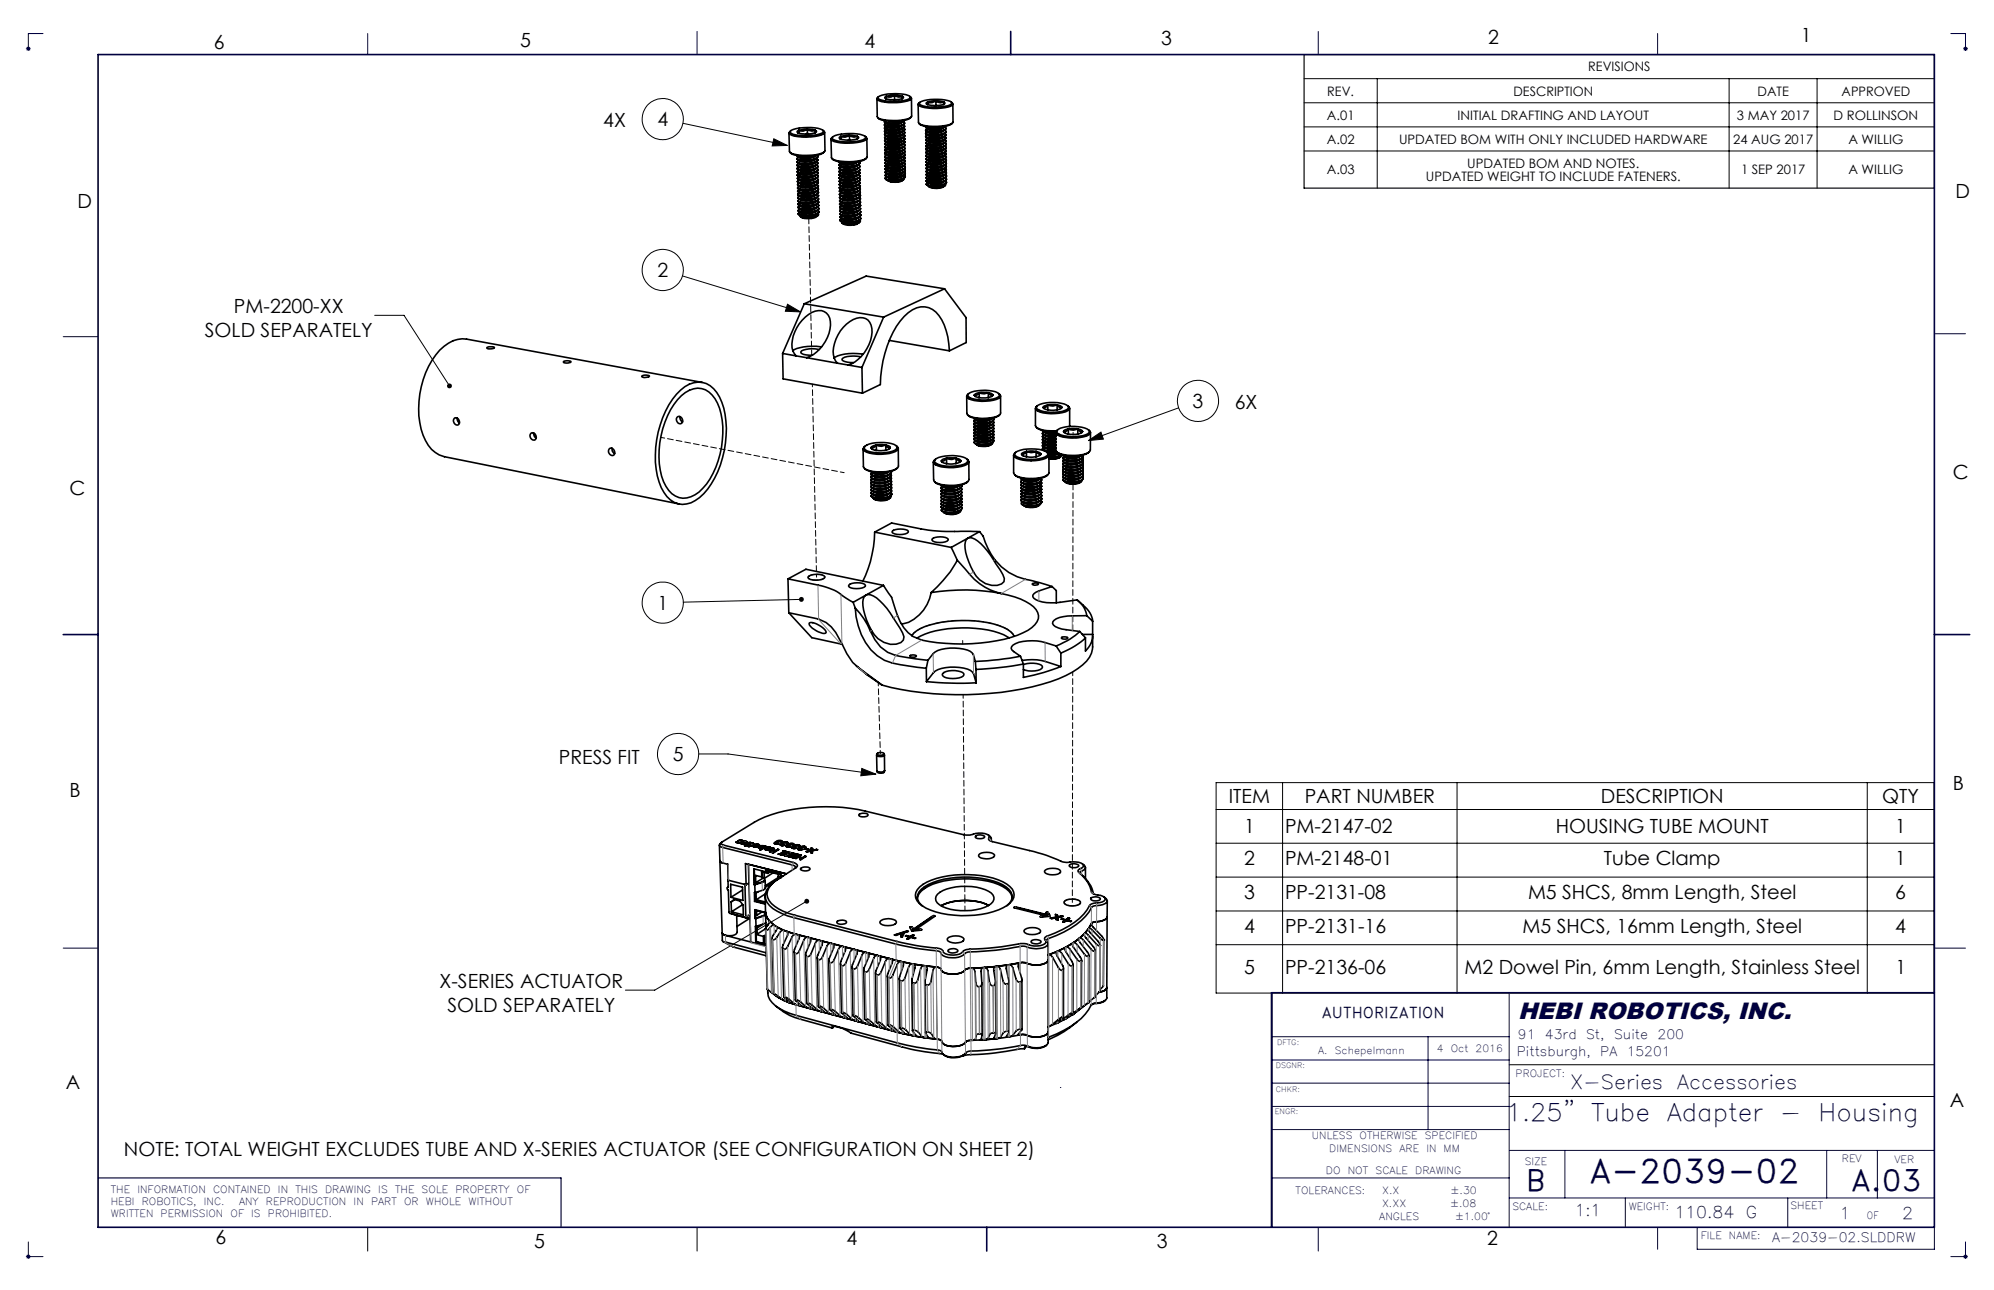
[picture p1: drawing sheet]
<svg xmlns="http://www.w3.org/2000/svg" width="432mm" height="279mm" viewBox="0 0 432 279" stroke-linecap="round" stroke-linejoin="round" font-family="sans-serif">
<defs><g id="words">
<text font-size="7.1" fill="#000040" x="344.2" y="256.2">A-2039-02</text>
<g font-size="6.3" fill="#000040">
<text x="400.8" y="258">A.03</text>
<text x="330.5" y="258">B</text>
</g>
<g font-size="5.2" fill="#000040">
<text x="326.1" y="242.8">1.25&quot;</text>
<text x="344.6" y="242.8">Tube</text>
<text x="361" y="242.8">Adapter</text>
<text x="385.5" y="242.8">-</text>
<text x="393.8" y="242.8">Housing</text>
</g>
<text font-size="5.1" fill="#000040" x="328.7" y="220.8">HEBI ROBOTICS, INC.</text>
<g font-size="4.2">
<text x="46.3" y="10.6">6</text>
<text x="112.6" y="10.2">5</text>
<text x="187.2" y="10.4">4</text>
<text x="251.5" y="9.8">3</text>
<text x="322.3" y="9.4">2</text>
<text x="389.9" y="9.1">1</text>
<text x="130.6" y="27.4">4X</text>
<text x="142.4" y="27.3">4</text>
<text x="16.8" y="45">D</text>
<text x="423.5" y="42.9">D</text>
<text x="142.4" y="60">2</text>
<text x="50.7" y="67.8">PM-2200-XX</text>
<text x="44.4" y="73">SOLD SEPARATELY</text>
<text x="258.3" y="88.3">3</text>
<text x="267.4" y="88.5">6X</text>
<text x="15" y="107.2">C</text>
<text x="422.9" y="103.8">C</text>
<text x="142.4" y="132">1</text>
<text x="121" y="165.4">PRESS FIT</text>
<text x="145.7" y="164.8">5</text>
<text x="15" y="172.6">B</text>
<text x="266.1" y="174">ITEM</text>
<text x="282.5" y="173.9">PART NUMBER</text>
<text x="346.7" y="173.9">DESCRIPTION</text>
<text x="407.6" y="174">QTY</text>
<text x="422.9" y="171.2">B</text>
<text x="269.4" y="180.5">1</text>
<text x="278.3" y="180.5">PM-2147-02</text>
<text x="336.9" y="180.5">HOUSING TUBE MOUNT</text>
<text x="410.4" y="180.5">1</text>
<text x="269.4" y="187.4">2</text>
<text x="278.3" y="187.4">PM-2148-01</text>
<text x="347.3" y="187.4">Tube Clamp</text>
<text x="410.4" y="187.4">1</text>
<text x="269.4" y="194.8">3</text>
<text x="278.3" y="194.8">PP-2131-08</text>
<text x="330.9" y="194.8">M5 SHCS, 8mm Length, Steel</text>
<text x="410.4" y="194.8">6</text>
<text x="269.4" y="202.1">4</text>
<text x="278.3" y="202.1">PP-2131-16</text>
<text x="329.7" y="202.1">M5 SHCS, 16mm Length, Steel</text>
<text x="410.4" y="202.1">4</text>
<text x="95.2" y="214">X-SERIES ACTUATOR</text>
<text x="269.4" y="211">5</text>
<text x="278.3" y="211">PP-2136-06</text>
<text x="317.1" y="211">M2 Dowel Pin, 6mm Length, Stainless Steel</text>
<text x="410.4" y="211">1</text>
<text x="96.9" y="219.2">SOLD SEPARATELY</text>
<text x="14.3" y="235.9">A</text>
<text x="422.3" y="239.8">A</text>
<text x="26.8" y="250.4">NOTE: TOTAL WEIGHT EXCLUDES TUBE AND X-SERIES ACTUATOR (SEE CONFIGURATION ON SHEET 2)</text>
<text x="46.6" y="269.5">6</text>
<text x="183.3" y="269.6">4</text>
<text x="322" y="269.6">2</text>
<text x="115.7" y="270.3">5</text>
<text x="250.5" y="270.3">3</text>
</g>
<g font-size="4.2" fill="#000040">
<text x="340" y="235.8">X-Series</text>
<text x="363.2" y="235.8">Accessories</text>
</g>
<g font-size="3.5" fill="#000040">
<text x="341" y="263.5">1:1</text>
<text x="362.6" y="263.8">110.84</text>
<text x="378.1" y="263.8">G</text>
<text x="398.4" y="264.1">1</text>
<text x="411.9" y="264.1">2</text>
</g>
<text font-size="3.2" fill="#000040" x="286.2" y="220.5">AUTHORIZATION</text>
<g font-size="2.8">
<text x="343.9" y="15.5">REVISIONS</text>
<text x="287.4" y="20.7">REV.</text>
<text x="327.8" y="20.7">DESCRIPTION</text>
<text x="380.6" y="20.7">DATE</text>
<text x="398.8" y="20.7">APPROVED</text>
<text x="287.3" y="25.9">A.01</text>
<text x="315.6" y="25.9">INITIAL DRAFTING AND LAYOUT</text>
<text x="376.1" y="25.9">3 MAY 2017</text>
<text x="397.1" y="25.9">D ROLLINSON</text>
<text x="287.3" y="31.1">A.02</text>
<text x="303" y="31.1">UPDATED BOM WITH ONLY INCLUDED HARDWARE</text>
<text x="375.3" y="31.1">24 AUG 2017</text>
<text x="400.3" y="31.1">A WILLIG</text>
<text x="287.3" y="37.8">A.03</text>
<text x="308.8" y="39.2">UPDATED WEIGHT TO INCLUDE FATENERS.</text>
<text x="317.7" y="36.4">UPDATED BOM AND NOTES.</text>
<text x="377" y="37.8">1 SEP 2017</text>
<text x="400.3" y="37.8">A WILLIG</text>
</g>
<g font-size="2.8" fill="#000040">
<text x="328.7" y="225.1">91</text>
<text x="334.5" y="225.1">43rd</text>
<text x="343.5" y="225.1">St,</text>
<text x="349.5" y="225.1">Suite</text>
<text x="358.9" y="225.1">200</text>
<text x="328.4" y="228.8">Pittsburgh,</text>
<text x="346.5" y="228.8">PA</text>
<text x="352.3" y="228.8">15201</text>
<text x="383.8" y="268.9">A-2039-02.SLDDRW</text>
</g>
<g font-size="2.2" fill="#000040">
<text x="311.1" y="227.8">4</text>
<text x="314.2" y="227.8">Oct</text>
<text x="319.5" y="227.8">2016</text>
<text x="285.5" y="228.2">A.</text>
<text x="289.1" y="228.2">Schepelmann</text>
<text x="328.2" y="233.3">PROJECT:</text>
<text x="284.1" y="246.8">UNLESS</text>
<text x="287.8" y="249.6">DIMENSIONS</text>
<text x="294.4" y="246.8">OTHERWISE</text>
<text x="303.1" y="249.6">ARE</text>
<text x="308.6" y="246.8">SPECIFIED</text>
<text x="308.9" y="249.6">IN</text>
<text x="312.6" y="249.6">MM</text>
<text x="398.8" y="251.8">REV</text>
<text x="410.3" y="251.9">VER</text>
<text x="287.1" y="254.3">DO</text>
<text x="291.9" y="254.3">NOT</text>
<text x="297.9" y="254.3">SCALE</text>
<text x="306.5" y="254.3">DRAWING</text>
<text x="330.2" y="252.3">SIZE</text>
<text x="24" y="258.4">THE</text>
<text x="24" y="261">HEBI</text>
<text x="24" y="263.6">WRITTEN</text>
<text x="29.7" y="258.4">INFORMATION</text>
<text x="30.7" y="261">ROBOTICS,</text>
<text x="34.8" y="263.6">PERMISSION</text>
<text x="44.1" y="261">INC.</text>
<text x="46.1" y="258.4">CONTAINED</text>
<text x="49.9" y="263.6">OF</text>
<text x="51.8" y="261">ANY</text>
<text x="54.4" y="263.6">IS</text>
<text x="57.6" y="261">REPRODUCTION</text>
<text x="58" y="263.6">PROHIBITED.</text>
<text x="60.2" y="258.4">IN</text>
<text x="64" y="258.4">THIS</text>
<text x="70.4" y="258.4">DRAWING</text>
<text x="76.6" y="261">IN</text>
<text x="80.3" y="261">PART</text>
<text x="81.9" y="258.4">IS</text>
<text x="85.5" y="258.4">THE</text>
<text x="87.5" y="261">OR</text>
<text x="91.3" y="258.4">SOLE</text>
<text x="92.2" y="261">WHOLE</text>
<text x="98.6" y="258.4">PROPERTY</text>
<text x="101.5" y="261">WITHOUT</text>
<text x="111.9" y="258.4">OF</text>
<text x="280.6" y="258.6">TOLERANCES:</text>
<text x="299.3" y="261.5">X.XX</text>
<text x="299.3" y="258.6">X.X</text>
<text x="314" y="261.5">±.08</text>
<text x="314.1" y="258.6">±.30</text>
<text x="327.5" y="262">SCALE:</text>
<text x="352.7" y="262.2">WEIGHT:</text>
<text x="387.7" y="261.9">SHEET</text>
<text x="298.7" y="264.2">ANGLES</text>
<text x="315.1" y="264.2">±1.00°</text>
<text x="368.3" y="268.4">FILE</text>
<text x="374.4" y="268.4">NAME:</text>
<text x="404.3" y="264">OF</text>
</g>
<g font-size="1.6" fill="#000040">
<text x="276.6" y="226.4">DFTG:</text>
<text x="276.3" y="231.3">DSGNR:</text>
<text x="276.3" y="236.4">CHKR:</text>
<text x="276.1" y="241.2">ENGR:</text>
</g>
</g></defs>
<g fill="none" stroke="#000" stroke-width=".22">
<path d="M282.4 17h136.5M298.2 17v23.7M374.4 17v23.7M393.5 17v23.7M147.9 26.7l22.6 4.8M167.6 30.1l2.9 1.4-3.3 .1zM282.4 27.5h136.5M282.4 32.7h136.5M282.4 22.3h136.5M147.8 59.8l25.6 7.8M81.1 68.3h6.4l9.8 15.3M170.5 65.9l2.9 1.7-3.3-.2z"/>
<path d="M235.7 95.4l2.7-1.8 .5 1.5zM255.2 88.3l-19.5 7.1M173.5 129.8l-25.5 .6M151.3 163.3h6.4l32 4.4M186.6 166.4l3.1 1.3-3.3 .3zM263.3 169.5h155.5v45.6h-155.5zM263.3 175.3h155.5M277.7 169.5v45.6M315.5 169.5v45.6M404.4 169.5v45.6M174.7 195.2l-32.9 19.3h-6.4M263.3 182.6h155.5"/>
<path d="M263.3 190h155.5M263.3 197.3h155.5M263.3 204.6h155.5M326.8 230.6h92.1M326.8 237.5h92.1M79.6 265.8v5.2M151 265.8v5.2"/>
<circle cx="143.5" cy="25.8" r="4.5"/>
<circle cx="143.5" cy="58.5" r="4.5"/>
<circle cx="259.4" cy="86.8" r="4.5"/>
<circle cx="143.5" cy="130.5" r="4.5"/>
<circle cx="146.8" cy="163.3" r="4.5"/>
</g>
<g fill="none" stroke="#000040" stroke-width=".22">
<path d="M5.6 10.5h1M5.8 10.2l.7 .7M6.5 10.2l-.7 .7M9.3 7.3h-3.2v3.7M79.6 7.3v4.5M151 6.8v5M285.5 6.8v5M359 7.3v4.5M422.5 7.3h3.1v3.7M425.1 10.5h1.1M425.3 10.2l.7 .7M426 10.2l-.7 .7"/>
<path d="M13.7 72.9h7.5M418.9 72.3h6.7M13.7 205.4h7.5M275.5 215v50.8M326.8 215v50.8M418.9 205.4h6.7M229.6 235.5h.1M275.5 234.6h51.3M275.5 229.6h51.3M275.5 239.6h51.3M275.5 224.5h51.3M309.2 224.5v20.2"/>
<path d="M275.5 244.7h51.3M275.5 255.1h51.3M326.8 259.5h92.1M327 249.2h91.9M338.9 249.2v10.3M352 259.5v6.3M387.1 259.5v6.3M395.6 249.2v10.3M406.5 249.2v10.3M5.8 271.8l.7 .7M6.1 269v3.7M6.5 271.8l-.7 .7"/>
<path d="M9.3 272.2h-3.7M285.5 265.8v5.2M359 265.8v4.8M367.5 265.8v4.8h51.4v-4.8M422.5 272.2h3.7M425.3 271.8l.7 .7M425.6 269v3.7M426 271.8l-.7 .7"/>
</g>
<path d="M282.4 11.8h136.5v28.9h-136.5z" fill="none" stroke="#000" stroke-width=".25"/>
<path d="M21.2 255.1h100.3v10.7" fill="none" stroke="#000040" stroke-width=".25"/>
<path d="M21.2 11.8h397.7v254h-397.7zM218.9 6.8v5M13.7 137.4h7.5M418.9 137.4h7.6M418.9 215h-143.6v50.8M213.7 265.8v5.2" fill="none" stroke="#000040" stroke-width=".35"/>
<g fill="#000">
<path d="M167.6 30.1l2.9 1.4-3.3 .1zM170.5 65.9l2.9 1.7-3.3-.2zM235.7 95.4l2.7-1.8 .5 1.5zM173.1 129.5a.53 .53 0 0 0 .2 .8 .53 .53 0 0 0 .8-.5h-.6h.6a.52 .52 0 0 0-.4-.5 .52 .52 0 0 0-.6 .2zM186.6 166.4l3.1 1.3-3.3 .3z"/>
<path d="M97 83.1a.52 .52 0 0 0-.1 .8 .52 .52 0 0 0 .7 .1l-.3-.4 .3 .4a.52 .52 0 0 0 .2-.7 .52 .52 0 0 0-.8-.2zM174.3 194.8a.53 .53 0 0 0 0 .7 .53 .53 0 0 0 .7 .2 .53 .53 0 0 0 .2-.8l-.5 .3 .5-.3-.1-.1-.4-.1z"/>
</g>
<g fill="none" stroke="#000" stroke-width=".35">
<path d="M171.3 28.2a10.4 10.4 0 0 1 6.8 0l.2 .4a8.6 8.6 0 0 1-6 .6l-1.2-.5zM172.6 35.7v.1M172.6 36.4v.1M172.6 37.9v.1M172.8 38.1l.4 .2M172.9 38.4l-.2 .2a5.2 5.2 0 0 0 4.4-.3l.1-.1a2.37 2.37 0 0 1-2.1 .8 3.2 3.2 0 0 1-2.4-.3v-.1M172.9 39.1l-.2 .2a5.2 5.2 0 0 0 4.4-.2l.1-.2a2.44 2.44 0 0 1-2.1 .8 3.2 3.2 0 0 1-2.4-.3v-.1M173 28.3l-.4 .1a.5 .5 0 0 0 .7 .5 4.9 4.9 0 0 0 3.5-.4l-.2-.2M173 28.3l-.1 .5M173 28.3v.5M173.1 38.2l-.3 .2M173.1 39.7l-.2 .1"/>
<path d="M174.8 28h1.1l.7 .3M174.8 28l-1.8 .3M174.8 28l1 .4 .8-.1M174.8 28a1.81 1.81 0 0 1-1.8 .3M174.8 28l.1 1M176.3 35.3l-1.3 .3-1.8-.1M176.3 33.9l-1.4 .3-1.7-.1M176.3 34.6a4.4 4.4 0 0 1-3.5 0M176.6 35.2a4.2 4.2 0 0 1-3.5 .3M176.6 34.5a4.2 4.2 0 0 1-3.5 .3M176.6 33.8a4.3 4.3 0 0 1-3.6 .3h.1M176.6 28.3l-.1 .5"/>
<path d="M176.6 36.6a4.2 4.2 0 0 1-3.5 .3M176.6 35.9a4.2 4.2 0 0 1-3.5 .3M176.6 38.7a4.2 4.2 0 0 1-3.5 .3h.1M176.6 38a4 4 0 0 1-3.5 .3M176.6 37.3a4.3 4.3 0 0 1-3.5 .3M176.7 39.4a4 4 0 0 1-3.5 .3M176.7 33.7l-.2 .1a6 6 0 0 1-3.9 0l-.1-.1M176.7 33.7l-.4 .2M176.7 35.1l-.4 .2M176.7 36.5a4.6 4.6 0 0 1-3.5 .4M176.7 34.9l.4 .4a2.14 2.14 0 0 1-2.1 .8 3.8 3.8 0 0 1-2.4-.3l.2-.2M176.7 34.3l.4 .3a2.14 2.14 0 0 1-2.1 .8 3.1 3.1 0 0 1-2.4-.3l.2-.2"/>
<path d="M176.8 34.4l-.4 .2M176.8 37.9a4.3 4.3 0 0 1-3.5 .4M176.8 36.4l.3 .3a2.04 2.04 0 0 1-2.1 .8 3.6 3.6 0 0 1-2.4-.3l.3-.2M176.8 35.8a4.7 4.7 0 0 1-4 .2M176.8 37.2a4.6 4.6 0 0 1-4 .2M176.8 38.6a4.5 4.5 0 0 1-3.9 .2M176.8 35.7l.3 .3a2.16 2.16 0 0 1-2.1 .8 3.8 3.8 0 0 1-2.4-.3l.4-.4M176.8 33.6l.3 .3a2.29 2.29 0 0 1-2.1 .8 3.2 3.2 0 0 1-2.4-.3l.4-.4M176.8 39.3a4.5 4.5 0 0 1-3.9 .2M176.9 37.1l.3 .3a2.05 2.05 0 0 1-2.2 .8 3.8 3.8 0 0 1-2.4-.3l.5-.4M177 39.2l.2 .3-.1 .3a5.5 5.5 0 0 1-4.4 .2l.2-.2M177.1 36.1l-.1 .2a5.6 5.6 0 0 1-4.4 .3v-.1"/>
<path d="M177.1 35.4l-.1 .2a5.5 5.5 0 0 1-4.4 .3v-.1M177.1 34.6l-.1 .3a5.5 5.5 0 0 1-4.4 .3v-.2M177.1 33.9v.1a2.27 2.27 0 0 1-2.1 .8 3.8 3.8 0 0 1-2.4-.3v-.1M177.1 37.5v.2a5.6 5.6 0 0 1-4.5 .3h.1M177.1 36.8l-.1 .2a5.4 5.4 0 0 1-4.4 .3v-.2M177.1 35.3v.1M177.1 36v.1M177.1 36.7l.1 .1M177.2 37.4v.1M177.2 39.5v.1a2.1 2.1 0 0 1-2.1 .8 2.82 2.82 0 0 1-2.4-.4M178.2 28.2l.3 .4a1.18 1.18 0 0 1-1.3 .8 10.9 10.9 0 0 1-6.1-.3l-.2-.2 .3-.5M178.5 32.9l-.2 .2a9.5 9.5 0 0 1-7 .1l-.2-.2"/>
<path d="M178.6 28.6v4a1.48 1.48 0 0 1-1.3 .8 10.7 10.7 0 0 1-6.1-.3l-.2-.3-.1-4M180.4 29.6a10.3 10.3 0 0 1 6.9-.1l.2 .2a1.19 1.19 0 0 1-1.3 .8 10.5 10.5 0 0 1-5.8-.3l-.2-.2zM181.6 35v.1M181.7 36.4v.1M181.7 37.1v.1M181.8 39.9v.1M181.8 35.9l.4 .3M181.9 37.4l.4 .2M182.1 29.6l-.3 .1a.35 .35 0 0 0 .1 .4 .35 .35 0 0 0 .4 .1 4.9 4.9 0 0 0 3.6-.4l-.2-.2M182.1 29.6l-.1 .6M182.1 29.6v.5M182.1 37.5l-.2 .1"/>
<path d="M182.1 36.8l-.2 .1M182.2 39.6l-.4 .4a5.3 5.3 0 0 0 4.4-.3l.1-.1a2.37 2.37 0 0 1-2.1 .8 3.4 3.4 0 0 1-2.4-.4M183.9 29.3l1.8 .3M183.9 29.3l-1.8 .3M183.9 29.3l1 .4 .8-.1M183.9 29.3a1.81 1.81 0 0 1-1.8 .3M183.9 29.3l.1 1M185.4 36.7l-1.3 .3-1.8-.1M185.4 35.2l-1.3 .4-1.8-.1M185.4 35.9l-1.3 .4-1.8-.1M185.5 39.5a4.3 4.3 0 0 1-3.6 0M185.7 35.8a4.1 4.1 0 0 1-3.6 .4l.1-.1"/>
<path d="M185.7 38a4 4 0 0 1-3.5 .2M185.7 37.3a4.2 4.2 0 0 1-3.5 .3v-.1M185.7 36.5a4 4 0 0 1-3.5 .3M185.7 29.6l-.1 .5M185.7 39.4a4.2 4.2 0 0 1-3.5 .3M185.7 38.7a4.1 4.1 0 0 1-3.5 .2M185.8 36.5l-.4 .2M185.8 35l-.1 .1a5.7 5.7 0 0 1-4.1 0h.1M185.8 35l-.4 .2M185.8 37.9a4.6 4.6 0 0 1-3.4 .4M185.9 35.7l-.4 .2M185.9 39.3l-.4 .2"/>
<path d="M185.9 37.1a5.2 5.2 0 0 1-3.6 .5M185.9 38.6a4.5 4.5 0 0 1-4 .2M185.9 40a4.5 4.5 0 0 1-3.9 .2M186 35l.2 .2-.1 .3a5.6 5.6 0 0 1-4.4 .2l.3-.3a4.1 4.1 0 0 0 3.7-.3M186 37.1l.2 .2-.1 .3a5.6 5.6 0 0 1-4.4 .3l.2-.3M186 38.5l.3 .2a2.04 2.04 0 0 1-2.1 .9 3.8 3.8 0 0 1-2.4-.3l.4-.4M186.2 36.7l-.1 .2a5.6 5.6 0 0 1-4.4 .2l.2-.2M186.2 36l-.1 .2a5.7 5.7 0 0 1-4.4 .2l.2-.2M186.2 36.8a2.11 2.11 0 0 1-2 .7 2.97 2.97 0 0 1-2.5-.3M186.2 36.1a2.12 2.12 0 0 1-2.1 .7 3.2 3.2 0 0 1-2.4-.3M186.2 35.2v.1a4.4 4.4 0 0 1-4.3 .7l-.2-.3M186.2 38.1a2.12 2.12 0 0 1-2 .8 3.8 3.8 0 0 1-2.5-.3l.3-.3"/>
<path d="M186.2 38.9v.2a5.2 5.2 0 0 1-4.4 .2l-.1-.1M186.2 38.2v.2a5.9 5.9 0 0 1-4.5 .2v-.1M186.2 37.4v.1a4.4 4.4 0 0 1-4.2 .6l-.3-.3M186.2 36v.1M186.2 36.7v.1M186.3 38.1v.1M186.3 38.8v.1M187.4 29.5l.3 .4v.2a7.1 7.1 0 0 1-4.8 .9l-.9-.1a2.83 2.83 0 0 1-2-.7v-.2l.3-.3M187.6 34.2l-.2 .3a9.8 9.8 0 0 1-7 .1l-.2-.2M187.7 30l.1 4a1.57 1.57 0 0 1-1.4 .7 11.3 11.3 0 0 1-6.1-.3l-.2-.2-.1-4.1M190.2 21a9.6 9.6 0 0 1 6.8-.2l.1 .2a1.32 1.32 0 0 1-1.3 .8 9.8 9.8 0 0 1-5.5-.4zM191.5 28.4v.1"/>
<path d="M191.6 29.1v.1M191.6 29.8h.1M191.6 30.4v.1M191.6 31.1v.1M191.6 31.8v.1M191.6 32.5v.1M191.6 33.2v.1M191.6 35.2v.1M191.7 27.3l.4 .1M191.7 35.9v.1M191.7 36.6v.1M191.7 37.3v.1"/>
<path d="M191.7 38h.1M191.7 27.9l.4 .3M191.7 32.1l.5 .1M191.7 30.7l.4 .2M191.7 30l.5 .2M191.7 38.5v.2l.3 .2M191.8 34.1l.4 .2M191.8 33.4l.4 .2M191.8 35.5l.4 .2M191.8 38.2l.5 .2M191.8 38.9h.2M191.9 20.9l-.3 .2 .2 .3"/>
<path d="M191.9 38.5h-.2M191.9 20.9v.5M191.9 26.7l-.2 .2M192 30.1l-.3 .2M192 28.8l-.3 .1M192 28.1l-.3 .1M192 38.9h.1M192.1 35.6l-.3 .1M192.1 34.3l-.3 .1M192.1 38.3l-.2 .2M192.1 36.3l-.3 .1M192.1 27.4a4.6 4.6 0 0 0 3.5-.4l.3 .2v.2a5.2 5.2 0 0 1-4.3 .4l.1-.3"/>
<path d="M192.2 39.1l.5 .2M193.7 20.6l1.7 .3M193.7 20.6l-1.8 .3M193.7 20.6l-.8 .4-1-.1M193.7 20.6a1.57 1.57 0 0 0 1.7 .3M193.7 20.6v1M195.2 27.9l-1.8 .4-1.3-.1M195.2 36.2l-1.7 .3-1.2-.1M195.4 27.1a1.14 1.14 0 0 1-1.3 .5l-1.3 .1-.8-.3M195.4 26.4v.1a4.5 4.5 0 0 1-3.4 .3v-.1M195.4 20.9l.3 .2a5.2 5.2 0 0 1-3.9 .3M195.4 29.8l.1 .1a4 4 0 0 1-3.4 .3"/>
<path d="M195.4 29.1a3.6 3.6 0 0 1-3.3 .5v-.1M195.4 28.4a2.99 2.99 0 0 1-2.8 .6l-.6-.2M195.4 27.7v.1a4.1 4.1 0 0 1-3.4 .3M195.4 20.9v.5M195.5 32.5a2.75 2.75 0 0 1-2.6 .7l-.8-.3M195.5 31.9a2.99 2.99 0 0 1-2.9 .6l-.5-.3M195.5 31.2v.1a4.5 4.5 0 0 1-3.4 .3v-.1M195.5 30.5a3.6 3.6 0 0 1-3.4 .4M195.5 26.4a5.1 5.1 0 0 1-3.4 .4M195.5 35.2v.1a3.8 3.8 0 0 1-3.4 .3M195.5 34.6v.1a4 4 0 0 1-3.4 .3M195.5 33.9a2.99 2.99 0 0 1-2.8 .6l-.6-.2"/>
<path d="M195.5 33.2a2.65 2.65 0 0 1-2.6 .6l-.8-.2M195.5 27.8l-.3 .2M195.5 38l.1 .1a3.8 3.8 0 0 1-3.4 .2M195.5 37.4a3.7 3.7 0 0 1-3.3 .3M195.5 36.6a3.6 3.6 0 0 1-3.3 .5v-.1M195.5 35.9a3.6 3.6 0 0 1-3.3 .5v-.1M195.5 27.6l.4 .2v.3a5.5 5.5 0 0 1-4.3 .4l.1-.2M195.6 29.8a4.8 4.8 0 0 1-3.4 .4M195.6 31.2a4.6 4.6 0 0 1-3.4 .4M195.6 32.6a5 5 0 0 1-3.4 .3M195.6 38.7a2.99 2.99 0 0 1-2.9 .6M195.6 31l.3 .3v.2a5.5 5.5 0 0 1-4.3 .4l.2-.3"/>
<path d="M195.6 26.3l.2 .2 .1 .2a5.7 5.7 0 0 1-4.3 .4l.1-.2M195.6 37.1l.4 .3v.3a5 5 0 0 1-4.3 .3v-.1l.4-.3M195.6 28.4a4.7 4.7 0 0 1-3.9 .2M195.6 29.1a4.5 4.5 0 0 1-3.9 .2M195.6 36l-.4 .2M195.6 39a3.6 3.6 0 0 1-3.3 .1M195.7 30.5a4.9 4.9 0 0 1-3.5 .4M195.7 31.8a4.5 4.5 0 0 1-3.5 .4M195.7 33.2a4.5 4.5 0 0 1-3.5 .4M195.7 33.9a4.7 4.7 0 0 1-3.5 .4M195.7 34.6a5.1 5.1 0 0 1-3.4 .4M195.7 37.4a4.7 4.7 0 0 1-3.4 .3"/>
<path d="M195.7 34.5l.2 .2 .1 .2a5.2 5.2 0 0 1-4.3 .4l.2-.3M195.7 32.5l.2 .1v.3a5.2 5.2 0 0 1-4.2 .4l.1-.3M195.7 29.7l.2 .2v.3a5.2 5.2 0 0 1-4.3 .4l.1-.3M195.7 29.1l.2 .4a5.3 5.3 0 0 1-4.3 .3l.2-.2M195.7 28.4l.2 .4a5.3 5.3 0 0 1-4.3 .4l.1-.3M195.7 31.8l.2 .4a5.2 5.2 0 0 1-4.2 .4v-.2l.3-.2M195.7 35.3a4.7 4.7 0 0 1-3.5 .4M195.7 38.7a4.5 4.5 0 0 1-3.7 .2M195.7 35.8l.3 .2v.3a5.3 5.3 0 0 1-4.3 .4l.1-.3M195.7 30.4l.2 .4a5.3 5.3 0 0 1-4.3 .4l.2-.2M195.7 36.6a4.5 4.5 0 0 1-3.9 .2M195.7 38a4.7 4.7 0 0 1-3.4 .4"/>
<path d="M195.7 33.8l.3 .5a5.2 5.2 0 0 1-4.3 .3l.1-.2M195.7 33.2l.2 .1 .1 .3a5.1 5.1 0 0 1-4.3 .3l.1-.2M195.8 38.6v.1a2.39 2.39 0 0 1-2.5 .6h-.6M195.8 36.6l.2 .4a5.2 5.2 0 0 1-4.3 .4v-.3h.2M195.8 35.2l.2 .1v.3a5 5 0 0 1-4.3 .4l.1-.3M195.8 37.9l.2 .2v.2a5.2 5.2 0 0 1-4.3 .4v-.2M195.9 25.9a1.66 1.66 0 0 1-1.7 .7 4.8 4.8 0 0 1-2.6-.2l.1-.2M195.9 28.1v.1a5 5 0 0 1-4.3 .3M195.9 27.4v.1a5 5 0 0 1-4.3 .3l-.1-.1M195.9 26.7a1.66 1.66 0 0 1-1.7 .7 3.7 3.7 0 0 1-2.6-.3l-.1-.1M195.9 26a1.66 1.66 0 0 1-1.7 .7h-1.7l-.9-.2-.1-.1M195.9 30.8v.1a5 5 0 0 1-4.3 .3"/>
<path d="M195.9 26.6v.1M195.9 27.3v.1M195.9 33.5l.1 .2a5.3 5.3 0 0 1-4.3 .3l-.1-.1M195.9 32.8v.2a5 5 0 0 1-4.2 .3M195.9 32.2v.1a4.9 4.9 0 0 1-4.3 .3M195.9 31.5a1.66 1.66 0 0 1-1.7 .7 3.7 3.7 0 0 1-2.6-.3M195.9 30.1v.1a5.2 5.2 0 0 1-4.3 .4v-.1M195.9 29.4v.2a5 5 0 0 1-4.3 .2M195.9 28.7v.1a1.66 1.66 0 0 1-1.7 .7 3.9 3.9 0 0 1-2.6-.3M195.9 28v.1M196 36.3v.1a5.3 5.3 0 0 1-4.3 .4v-.1M196 30.7v.1"/>
<path d="M196 31.4v.1M196 32.1v.1M196 32.8h.1M196 38.3v.1a5.5 5.5 0 0 1-4 .5M196 37.6v.1a4.6 4.6 0 0 1-4.3 .3M196 36.9a1.56 1.56 0 0 1-1.7 .8 3.7 3.7 0 0 1-2.6-.3M196 35.5v.2a5.2 5.2 0 0 1-4.3 .4v-.1M196 34.8v.2a5.2 5.2 0 0 1-4.3 .4v-.1M196 34.1v.1a1.66 1.66 0 0 1-1.7 .7 4 4 0 0 1-2.6-.3l-.1-.1M196 33.4v.1M196 36.2v.1M196 36.9h.1"/>
<path d="M196 37.5v.1M196 38.2v.1M197 20.9l.4 .4a1.47 1.47 0 0 1-1.5 .7 9.7 9.7 0 0 1-5.9-.4l-.1-.2 .3-.4M197.3 25.4a4.1 4.1 0 0 1-3.1 .8h-2.4l-1.2-.3-.5-.4M197.4 21.3v3.9a1.64 1.64 0 0 1-1.5 .7 10.5 10.5 0 0 1-5.8-.4l-.1-.2-.1-3.9M199.2 22.2a9.6 9.6 0 0 1 6.9 0v.1a1.82 1.82 0 0 1-1.6 .7 8.5 8.5 0 0 1-5.4-.4zM200.4 28.9v.1M200.5 32.3v.1M200.5 33v.1M200.5 35v.1M200.5 35.7v.1M200.6 28.4a4.4 4.4 0 0 0 3.5 0"/>
<path d="M200.6 30.5a4.3 4.3 0 0 0 3.5 0M200.6 29.8a4.4 4.4 0 0 0 3.6 0M200.7 33.2a4.3 4.3 0 0 0 3.5 0M200.7 31.2a4.2 4.2 0 0 0 3.4 0M200.7 36.7a4.4 4.4 0 0 0 3.5 0M200.7 36a4.2 4.2 0 0 0 3.5 0M200.7 35.3a4.5 4.5 0 0 0 3.4 0M200.8 38.7a4.1 4.1 0 0 0 3.3 .1M200.9 27.9l-.3 .1M200.9 22.1l-.3 .2a.68 .68 0 0 0 .9 .5 4.4 4.4 0 0 0 3.1-.4l-.2-.3M200.9 22.1l-.1 .5zM201 37.5l-.3 .1"/>
<path d="M202.7 21.9l1.7 .2M202.7 21.9l-1.8 .2M202.7 21.9l.9 .4 .8-.2M202.7 21.9l-.8 .3-1-.1M202.7 21.9v1M204 29.1l-1.4 .4-1.6-.2M204 27.7l-1.4 .3-1.6-.1M204.2 29.8l.4-.2 .3 .2a2.57 2.57 0 0 1-2.3 .8 2.64 2.64 0 0 1-2.1-.4l.4-.3M204.3 28.3a4.2 4.2 0 0 1-3.4 .3M204.3 27.6a4 4 0 0 1-3.4 .3l.1-.1M204.4 33.1a3.9 3.9 0 0 1-3.4 .3M204.4 32.5a3.9 3.9 0 0 1-3.4 .2"/>
<path d="M204.4 31.8a4 4 0 0 1-3.5 .2M204.4 31.1a4 4 0 0 1-3.5 .3M204.4 30.4a4 4 0 0 1-3.5 .3M204.4 29.7a4 4 0 0 1-3.5 .3M204.4 29a4 4 0 0 1-3.5 .3M204.4 22.1v.5M204.4 36.6a3.8 3.8 0 0 1-3.4 .2M204.4 35.9a3.9 3.9 0 0 1-3.4 .3M204.4 35.2a3.8 3.8 0 0 1-3.4 .3M204.4 34.5a4 4 0 0 1-3.4 .3M204.4 33.8a3.8 3.8 0 0 1-3.4 .3M204.4 39.3a3.9 3.9 0 0 1-3.4 .3"/>
<path d="M204.4 38.6a3.8 3.8 0 0 1-3.4 .3M204.4 37.9a4 4 0 0 1-3.4 .3M204.4 37.3a4 4 0 0 1-3.4 .2M204.5 28.9l-.4 .2M204.5 27.6l-.4 .2M204.5 33.8a4.7 4.7 0 0 1-3.8 .1M204.5 32.2l.4 .4a2.57 2.57 0 0 1-2.3 .7 2.64 2.64 0 0 1-2.1-.3l.2-.2M204.5 30.2l.4 .4a4.9 4.9 0 0 1-4.3 .5l-.1-.2 .2-.2M204.5 27.4l.4 .4a4.9 4.9 0 0 1-4.3 .5l-.2-.1 .2-.2M204.5 35l.4 .3a2.57 2.57 0 0 1-2.2 .8 2.56 2.56 0 0 1-2.2-.4l.4-.3M204.5 31.6l.4 .3a4.8 4.8 0 0 1-4.3 .6l-.1-.2 .4-.3M204.5 30.9l.4 .3a2.73 2.73 0 0 1-2.3 .8 2.8 2.8 0 0 1-2.1-.4l.4-.3"/>
<path d="M204.5 28.2l-.3 .2M204.5 30.3l-.4 .2M204.5 31l-.3 .2M204.5 32.3a4.7 4.7 0 0 1-3.4 .5M204.5 35.1l-.3 .2M204.5 38.6l-.3 .2M204.6 28.9l.3 .3a3.4 3.4 0 0 1-3.1 .7l-1.2-.2-.2-.2 .5-.3M204.6 31.6a4.5 4.5 0 0 1-4 .3M204.6 33l-.4 .2M204.6 35.8l-.4 .2M204.6 36.5l-.4 .2M204.6 37.2a4.3 4.3 0 0 1-3.8 .2"/>
<path d="M204.6 39.9l-.4 .2M204.6 37l.3 .4a3.4 3.4 0 0 1-3 .8l-1.2-.3-.1-.1 .1-.2M204.6 35.7l.3 .4a3.4 3.4 0 0 1-3.1 .7l-1.1-.2-.1-.2 .1-.2M204.6 33.6l.3 .4a2.73 2.73 0 0 1-2.3 .7 2.64 2.64 0 0 1-2.1-.3l.2-.2M204.6 28.2l.3 .3a2.57 2.57 0 0 1-2.3 .7 2.84 2.84 0 0 1-2.2-.3l.3-.2M204.6 34.4a4.5 4.5 0 0 1-3.9 .2M204.6 37.9a4.5 4.5 0 0 1-3.9 .1M204.6 33l.3 .3a3.4 3.4 0 0 1-3.1 .7l-1.1-.2-.2-.1 .4-.3M204.6 39.2a4.4 4.4 0 0 1-3.9 .2M204.6 34.4l.3 .3a4.9 4.9 0 0 1-4.2 .5l-.2-.2 .2-.1M204.6 27.4l-1.2 .3a4.6 4.6 0 0 1-3-.2v.1a2.64 2.64 0 0 0 2.2 .3l1.9-.4M204.7 36.4l.2 .3a2.57 2.57 0 0 1-2.2 .8 2.39 2.39 0 0 1-2.1-.4l.4-.3"/>
<path d="M204.7 39.9h.1a1.18 1.18 0 0 1-1.3 .7h-1.3a.97 .97 0 0 1-1.2-.4h.1M204.7 39.2l.3 .3a4.6 4.6 0 0 1-4.4 .3l.4-.3M204.7 38.5l.3 .3a2.57 2.57 0 0 1-2.3 .7 2.56 2.56 0 0 1-2.1-.4l.4-.3M204.7 37.8l.3 .3a4.6 4.6 0 0 1-4.3 .5l-.1-.1 .2-.2M204.9 31.3a4.8 4.8 0 0 1-4.4 .4v-.1M204.9 30.6a2.73 2.73 0 0 1-2.3 .8 2.2 2.2 0 0 1-2.1-.5M204.9 29.8v.2a3.4 3.4 0 0 1-3.1 .7l-1.2-.2-.1-.3M204.9 29.1v.1a2.57 2.57 0 0 1-2.3 .8 2.35 2.35 0 0 1-2.2-.4M204.9 28.5v.1a2.74 2.74 0 0 1-2.3 .7 2.64 2.64 0 0 1-2.1-.4M204.9 27.8v.1a2.73 2.73 0 0 1-2.3 .7 2.31 2.31 0 0 1-2.2-.4M204.9 33.3v.1a2.57 2.57 0 0 1-2.3 .7 2.2 2.2 0 0 1-2.1-.4M204.9 32.6v.1a3.4 3.4 0 0 1-3.1 .7h-.7l-.6-.3"/>
<path d="M204.9 31.9v.1a2.57 2.57 0 0 1-2.3 .7 2.64 2.64 0 0 1-2.1-.3M204.9 30.5v.1M204.9 31.2v.1M204.9 38.2h.1a2.73 2.73 0 0 1-2.3 .7 2.15 2.15 0 0 1-2.1-.4M204.9 37.5a4.5 4.5 0 0 1-4.2 .5l-.1-.2M204.9 36.7v.1a3.4 3.4 0 0 1-3 .8l-1.2-.2-.1-.3M204.9 36v.1a2.57 2.57 0 0 1-2.2 .8 2.64 2.64 0 0 1-2.1-.4v-.1M204.9 35.3v.1a1.35 1.35 0 0 1-1.4 .7 6 6 0 0 1-2.8-.1l-.1-.2M204.9 34.6v.1a2.73 2.73 0 0 1-2.3 .8 2.61 2.61 0 0 1-2-.4M204.9 34v.1a4.9 4.9 0 0 1-4.2 .5l-.2-.2M204.9 37.4l.1 .1M205 39.4v.1a2.57 2.57 0 0 1-2.3 .8 2.64 2.64 0 0 1-2.1-.4v-.1"/>
<path d="M205 38.8a1.36 1.36 0 0 1-1.4 .7 4.2 4.2 0 0 1-3-.3M205 38.1v.1M206 22.1l.3 .5a4.6 4.6 0 0 1-3.4 .9l-2.6-.2a1.6 1.6 0 0 1-1.5-.7l.4-.4M206.3 26.6l-.2 .2a9.2 9.2 0 0 1-6.9 .2l-.2-.3M206.3 22.5l.1 4a4.6 4.6 0 0 1-3.4 .9l-1.8-.1a2.83 2.83 0 0 1-2.3-.8l-.1-3.9M172.7 40.7h.1M172.7 41.4v.1M172.8 42.1v.1M172.8 42.8v.1M172.8 45.6h.1M172.9 40.9l.4 .2M172.9 42.3l.5 .2"/>
<path d="M173 43a3.9 3.9 0 0 0 3.5 0M173 45.8l.4 .2M173 43.3l-.2 .2a5.2 5.2 0 0 0 4.4-.2v-.3v.4a5.5 5.5 0 0 1-4.4 .2v-.1M173 42.6l-.2 .2a5.2 5.2 0 0 0 4.3-.3l.2-.1a2.16 2.16 0 0 1-2.1 .8 3.2 3.2 0 0 1-2.4-.3M173.1 40.4l-.2 .1M176.4 41.7l-1.3 .2-1.7-.1M176.5 44.4a4.2 4.2 0 0 1-3.5 .1M176.5 43.7a4.3 4.3 0 0 1-3.5 0M176.7 40.1a4 4 0 0 1-3.5 .3M176.7 42.2a3.8 3.8 0 0 1-3.5 .3M176.7 41.5a3.9 3.9 0 0 1-3.5 .3M176.7 40.8a3.9 3.9 0 0 1-3.5 .3"/>
<path d="M176.7 43.6a4.2 4.2 0 0 1-3.5 .3h.1M176.7 42.9a4.2 4.2 0 0 1-3.5 .3M176.8 45a4.2 4.2 0 0 1-3.5 .3M176.8 44.3a4 4 0 0 1-3.5 .3M176.8 40a5.3 5.3 0 0 1-3.4 .5M176.8 41.5l-.4 .2M176.8 46.4a3.9 3.9 0 0 1-3.5 .3h.1M176.8 45.7a3.9 3.9 0 0 1-3.5 .3M176.9 40.7a4.9 4.9 0 0 1-3.5 .4M176.9 42.8l-.4 .2M176.9 46.4a4.7 4.7 0 0 1-3.8 .2M176.9 42.1a4.7 4.7 0 0 1-3.5 .4"/>
<path d="M176.9 43.5l-.4 .2M176.9 44.2l-.4 .2M176.9 44.9a4.5 4.5 0 0 1-3.9 .3M177 46.1l.3 .3a1.52 1.52 0 0 1-1.5 .7l-.8 .1a2.5 2.5 0 0 1-1.8-.4 1.24 1.24 0 0 1 1.4-.4M177 41.3l.2 .3-.1 .3a5.3 5.3 0 0 1-4.3 .2l.4-.3M177 45.6a4.9 4.9 0 0 1-3.5 .4M177 40.6l.2 .3-.1 .3a5.5 5.5 0 0 1-4.3 .2l.2-.2M177.1 43.4l.2 .3a2.04 2.04 0 0 1-2.1 .8 3.8 3.8 0 0 1-2.4-.3l.4-.3M177.1 44.8l.2 .3-.1 .3a5.5 5.5 0 0 1-4.4 .2l.2-.2M177.1 46.7a3.7 3.7 0 0 1-3.7 .3M177.1 45.5l.2 .3-.1 .3a5.3 5.3 0 0 1-4.3 .2l.3-.3M177.2 40.2l-.1 .3a5.5 5.5 0 0 1-4.4 .2l.2-.2"/>
<path d="M177.2 41a2.12 2.12 0 0 1-2.1 .8 3.2 3.2 0 0 1-2.3-.3M177.2 40.3a4.4 4.4 0 0 1-4.2 .7l-.2-.3M177.2 41.6v.1a4.4 4.4 0 0 1-4.2 .7l-.2-.2M177.2 40.2v.1M177.2 40.9v.1M177.3 44.4a2 2 0 0 1-2.1 .8 3.6 3.6 0 0 1-2.4-.3l.3-.2M177.3 44.5a2.2 2.2 0 0 1-2.1 .8 2.96 2.96 0 0 1-2.4-.4M177.3 43.8l-.1 .3a5.3 5.3 0 0 1-4.4 .2v-.1M177.3 45.9a2 2 0 0 1-2 .8 3.2 3.2 0 0 1-2.4-.3v-.2M177.3 45.2a4.4 4.4 0 0 1-4.2 .7l-.2-.3M177.3 43.7v.1M177.3 44.4v.1"/>
<path d="M177.3 45.1v.1M177.3 45.8v.1M181.8 40.6v.1M181.8 42.1h.1M181.8 42.8h.1M181.9 45.6h.1M181.9 46.3v.1M181.9 40.9l.5 .2M182 42.3l.4 .2M182 41.9l-.2 .2a5.3 5.3 0 0 0 4.4-.3l.1-.2-.1 .3a5.4 5.4 0 0 1-4.4 .3v-.1M182 45.9l.5 .1M182 45.2l.5 .1"/>
<path d="M182 44.5a3.9 3.9 0 0 0 3.5 0M182 40.4l-.2 .3a5.4 5.4 0 0 0 4.4-.3l.1-.2-.1 .3a5.4 5.4 0 0 1-4.4 .2M182.1 47.2l.4 .2M182.1 44l-.3 .2a5.3 5.3 0 0 0 4.4-.2l.1-.3-.1 .4a5.4 5.4 0 0 1-4.4 .2v-.1M182.1 47.5l-.2 .2a5.1 5.1 0 0 0 4.4-.2l.1-.3v.1a4.4 4.4 0 0 1-4.3 .7l-.2-.3M182.1 46.1l-.2 .2a5.3 5.3 0 0 0 4.4-.2l.1-.3v.1a4.6 4.6 0 0 1-4.5 .5M182.2 41l-.3 .2M182.3 46.7l-.2 .1M182.3 47.4l-.2 .1M185.5 40.9l-1.3 .3-1.8-.1M185.5 42.3l-1.3 .4-1.8-.2M185.6 47.2l-1.3 .4-1.8-.2"/>
<path d="M185.7 40.1a4 4 0 0 1-3.5 .3M185.8 42.2a4 4 0 0 1-3.5 .3M185.8 41.5a4.2 4.2 0 0 1-3.6 .3h.1M185.8 40.8a4.1 4.1 0 0 1-3.6 .3M185.8 44.3a4 4 0 0 1-3.5 .3M185.8 43.6a4 4 0 0 1-3.5 .3M185.8 42.9a4.2 4.2 0 0 1-3.5 .3M185.8 46.4a4 4 0 0 1-3.4 .3M185.8 45.7a4 4 0 0 1-3.4 .3M185.8 45a4.2 4.2 0 0 1-3.5 .3h.1M185.9 41.4a4.6 4.6 0 0 1-3.5 .4M185.9 42.8a4.4 4.4 0 0 1-3.4 .5"/>
<path d="M185.9 47.8a3.9 3.9 0 0 1-3.5 .3M185.9 47.1a4.1 4.1 0 0 1-3.5 .3M185.9 41.9l.4 .4a2.05 2.05 0 0 1-2.1 .8 3.2 3.2 0 0 1-2.4-.3l.2-.3M185.9 40.7l-.4 .2M185.9 44.2l-.3 .3M185.9 47.8a4.3 4.3 0 0 1-3.8 .2M186 42.1l-.4 .2M186 43.5a4.6 4.6 0 0 1-4 .2M186 44.9a4.6 4.6 0 0 1-3.5 .4M186 46.4a4.5 4.5 0 0 1-3.9 .2M186 45.6a4.4 4.4 0 0 1-3.5 .4M186 47.6l.3 .2a1.4 1.4 0 0 1-1.5 .7l-1.4 .1-1.1-.3a.98 .98 0 0 1 1.2-.5h.1"/>
<path d="M186.1 47l-.5 .2M186.1 40.6l.2 .3a2.04 2.04 0 0 1-2.1 .8 3.8 3.8 0 0 1-2.4-.3l.2-.2M186.1 42.7l.2 .3a2.04 2.04 0 0 1-2 .8 3.2 3.2 0 0 1-2.5-.3l.4-.4M186.1 48.2a3.7 3.7 0 0 1-3.7 .2M186.2 46.2l.2 .3a2.04 2.04 0 0 1-2.1 .8 3.8 3.8 0 0 1-2.4-.3l.2-.2M186.3 43.1l-.1 .3a5.4 5.4 0 0 1-4.4 .2v-.1M186.3 42.4l-.1 .3a5.4 5.4 0 0 1-4.4 .2v-.1M186.3 40.9l-.1 .3a4.8 4.8 0 0 1-4.4 .2v-.1M186.3 45.2a2.11 2.11 0 0 1-2 .7 3.8 3.8 0 0 1-2.4-.3l.4-.3M186.3 44.5a2.11 2.11 0 0 1-2 .7 3.8 3.8 0 0 1-2.4-.3l.2-.2M186.3 45.2a2.2 2.2 0 0 1-2 .8 3.4 3.4 0 0 1-2.4-.3v-.1M186.3 44.5v.3a4.8 4.8 0 0 1-4.4 .1"/>
<path d="M186.3 42.3v.1M186.3 43v.1M186.4 44.5h.1M186.4 45.2h.1M186.4 46.5v.1a2.2 2.2 0 0 1-2.1 .8 3.1 3.1 0 0 1-2.4-.3v-.1M200.8 40.1a4.5 4.5 0 0 0 3.4 0M204.4 40a3.8 3.8 0 0 1-3.4 .3M204.6 40.3a3.4 3.4 0 0 1-3.4 .1M105.4 75.3a1.84 1.84 0 0 1 1.7 0 1.43 1.43 0 0 1-1.7 0zM122.1 78.3a1.8 1.8 0 0 1 1.5 .1 1.42 1.42 0 0 1-1.6 0zM169.5 76.6l2.9 .5M169.5 76.6l.1 5.5 17.2 3.1"/>
<path d="M172.4 77.1a4.1 4.1 0 0 1-.6-4.3 8.3 8.3 0 0 1 4.8-5.4 2.55 2.55 0 0 1 3.2 3 8.3 8.3 0 0 1-5.1 7.1M172.4 77.1l2.3 .4M174.2 65.8l17.1 2.9M174.2 65.8l-4.7 10.8M174.7 77.5l6.7 1.2M177.4 75.7a5 5 0 0 0-4 .5v.2a2.89 2.89 0 0 0 2.4 .5M177.9 75.1a11.1 11.1 0 0 0-5.9 .6l-.3 .3M181.4 78.7a4.2 4.2 0 0 1-.7-4.4 7.6 7.6 0 0 1 5.5-5.5 2.35 2.35 0 0 1 2.6 2.4 8.2 8.2 0 0 1-5.1 7.9M181.4 78.7l2.3 .4M183.7 79.1l3 .5M186.4 77.3l-2.3-.1a2.25 2.25 0 0 0-1.7 .6v.2a3.3 3.3 0 0 0 2.4 .5M186.7 79.6l.1 5.6"/>
<path d="M186.9 76.7a10.8 10.8 0 0 0-6 .6l-.3 .3M191.3 68.7l-4.6 10.9M192.6 73.7l13 2.3M204.5 62.5l-13.2 6.2M204.5 62.5l4.7 6.3v5.4l-3.6 1.8M204.5 62.5l-16.9-2.7-13.4 6M205.6 76a13.1 13.1 0 0 0-2.9-8.4 4.3 4.3 0 0 0-6 .1 18.7 18.7 0 0 0-5.5 10.5l-.5 3.4-.1 1.7-3.8 1.9M98.5 90.5a.83 .83 0 0 1 .9 .6 .83 .83 0 0 1-.4 1 .93 .93 0 0 1-.5-1.6zM99 90.6l.2 .7 .3 .3M114.9 93.9a.77 .77 0 0 1 1.1 .4 .77 .77 0 0 1-.4 1l-.7-.4-.1-.5zM115.6 93.8l.1 .8 .4 .3M131.9 97.3a.79 .79 0 0 1 1.1 .3 .79 .79 0 0 1-.4 1.1l-.5-.2-.3-.5z"/>
<path d="M132.6 97.1v.5l.5 .6M139 81.4a1.43 1.43 0 0 1 1.6 .1 1.61 1.61 0 0 1-1.6 0zM146.5 85.4a5.8 5.8 0 0 1 6.5-2.3 7.7 7.7 0 0 1 3.7 5.3 21.6 21.6 0 0 1-4.3 18.5 5.5 5.5 0 0 1-6.4 1.9 8.3 8.3 0 0 1-3.7-5.7 21.7 21.7 0 0 1 4.2-17.7zM146.7 90.3a.82 .82 0 0 1 1.1 .4 .82 .82 0 0 1-.5 1.1 .91 .91 0 0 1-.7-.6 .91 .91 0 0 1 .1-.9zM147.3 90.2v.6l.5 .6M147.6 85.7a4.6 4.6 0 0 1 5.9-.8 9 9 0 0 1 2.9 6.1 19.5 19.5 0 0 1-4.2 14.8 5.3 5.3 0 0 1-5.2 2 6.3 6.3 0 0 1-3.7-4.7 19.8 19.8 0 0 1 3.4-16.5zM152.1 82.8l-51.1-9.4a6.6 6.6 0 0 0-5.8 2.4 19.4 19.4 0 0 0-3.6 18.5 6.7 6.7 0 0 0 4.6 4.6l50.8 10.2M187.3 96.7a8 8 0 0 1 6.7-.2l.3 .5a4.2 4.2 0 0 1-3.4 1.1h-.9a4.1 4.1 0 0 1-2.8-.9zM188.6 96.9a1.86 1.86 0 0 0 2 .7l1.5-.2 .7-.5M188.6 96.9l.3 .4M189.8 96.4h2M189.8 96.4l-.8 .2-.4 .3"/>
<path d="M189.8 96.4l-.6 .5h-.6M189.8 96.4l1.1 .3 .9-.3M189.8 96.4v1.1M191.8 96.4a1.03 1.03 0 0 1 1 .5M191.8 96.4l.6 .6 .4-.1M191.8 96.4v1.1M192.8 96.9l-.2 .3M194.1 96.5l.4 .4a1.09 1.09 0 0 1-1.1 1.1 8.7 8.7 0 0 1-6.2-.3l-.3-.3v-.3l.4-.5M194.5 97.1l.1 3.8a1.22 1.22 0 0 1-1.2 .9 8.8 8.8 0 0 1-6.1-.3l-.3-.5-.1-3.8M202.5 99.6a7.6 7.6 0 0 1 5.5-.8 1.83 1.83 0 0 1 1.6 1 1.58 1.58 0 0 1-1.5 1 7.5 7.5 0 0 1-5.6-.6zM203.9 99.8a2.7 2.7 0 0 0 2.8 .6h.2a1.18 1.18 0 0 0 1.1-.6M203.9 99.8l.2 .3"/>
<path d="M205 99.2h2M205 99.2a1.23 1.23 0 0 0-1.1 .6M205 99.2l-.5 .6h-.6M205 99.2l1.1 .3 .9-.3M205 99.2v1.2M207 99.2a.97 .97 0 0 1 1 .6M207 99.2l.5 .6h.5M207 99.2l.1 1.2M208 99.8l-.1 .2M209.3 85.8l.1 3.7 .4 .6M209.4 99.4a.67 .67 0 0 1 .3 .9 8.1 8.1 0 0 1-6.6 .6l-.9-.5a.62 .62 0 0 1 .4-.9M209.6 89.9l.2 .2"/>
<path d="M209.7 85.4a7.6 7.6 0 0 1 5.8-.6l.5 .3 .5 .4a1.61 1.61 0 0 1-1.5 .9 7.7 7.7 0 0 1-5.3-.5zM210.9 90.6a1.43 1.43 0 0 0 1.5 .5 3.9 3.9 0 0 0 2.6-.6l.2 .2a1.78 1.78 0 0 1-1.9 .9 3.2 3.2 0 0 1-2.4-.4l.1-.2 .3-.2M210.9 90.6h.1M210.9 93.1v.1M210.9 93.8v.1M210.9 94.4v.1M210.9 90.5v.1a4.7 4.7 0 0 0 3.9 0M211 85.6a2.53 2.53 0 0 0 2.5 .6l.5-.1a1.07 1.07 0 0 0 1-.5M211 85.6l.1 .1M211.2 93.5l.8 .3a3.9 3.9 0 0 0 2.3-.3M211.2 93.5h.1M211.3 92.2l1.2 .3 1.8-.3"/>
<path d="M211.3 93.5a2.82 2.82 0 0 0 3 .1M211.3 92.9a2.53 2.53 0 0 0 2.6 .2l.4-.1M211.3 92.2a2.78 2.78 0 0 0 3 .1M212.1 85.1h1.9M212.1 85.1l-.9 .2-.2 .3M212.1 85.1l-.5 .4-.6 .1M212.1 85.1l1 .2 .9-.2M212.1 85.1v1M214 85.1a.94 .94 0 0 1 1 .5M214 85.1l.5 .5h.5M214 85.1v1M214.5 95.4l.1 .1"/>
<path d="M214.6 92.7a4.2 4.2 0 0 1-3.4 .2M214.6 96a4 4 0 0 1-3.3 .1M214.6 92.1l-.3 .2M214.7 93.4l-.4 .2M214.7 95.4a3.4 3.4 0 0 1-3.4 .1h.1M214.7 94.7a3.2 3.2 0 0 1-3.4 .1M214.7 94.1a3.4 3.4 0 0 1-3.4 .1M214.7 91.4a3.3 3.3 0 0 1-3.4 .2M214.7 90.7a3.4 3.4 0 0 1-3.4 .2M214.7 90.7a4.4 4.4 0 0 1-3.5 .2M214.7 91.4l-.4 .1a4.1 4.1 0 0 1-2.7 .2M214.7 94a4.2 4.2 0 0 1-3.5 .1"/>
<path d="M214.7 95.3a4.3 4.3 0 0 1-3.4 .2M214.7 94.7a4 4 0 0 1-3.5 .1M214.7 96.2a3.3 3.3 0 0 1-3.1 .2M215 95.8v.1a3.1 3.1 0 0 1-3.2 .5l-.3-.1a4 4 0 0 0 2.8-.1M215 85.6l-.2 .2M215 91.2l.2 .2-.1 .3a4.4 4.4 0 0 1-4.2 .2l.3-.4 .4 .2M215 95.1l.2 .2-.1 .3a4.3 4.3 0 0 1-4.2 .2l.1-.2 .3-.1M215 94.4l.2 .3-.1 .2a4.3 4.3 0 0 1-4.2 .2l.3-.3M215 93.8l.2 .2a1.64 1.64 0 0 1-1.9 .9 3 3 0 0 1-2.4-.4l.1-.2 .2-.1M215 93.1l.2 .2-.1 .3a4.3 4.3 0 0 1-4.2 .2l.3-.3M215 92.5l.2 .2a1.64 1.64 0 0 1-1.9 .9 2.81 2.81 0 0 1-2.4-.4l.4-.4M215 91.8l.2 .2-.1 .3a4.4 4.4 0 0 1-4.2 .2l.3-.3"/>
<path d="M215.2 93.5a1.63 1.63 0 0 1-1.9 .8 2.76 2.76 0 0 1-2.4-.4M215.2 92.9l-.1 .2a4.2 4.2 0 0 1-4.2 .1M215.2 92.2l-.1 .2a4.2 4.2 0 0 1-4.2 .2v-.1M215.2 91.5a1.69 1.69 0 0 1-1.9 .9 2.76 2.76 0 0 1-2.4-.5v-.1M215.2 90.9a1.88 1.88 0 0 1-1.9 .8 2.9 2.9 0 0 1-2.4-.5M215.2 95.5a1.88 1.88 0 0 1-1.9 .8 3.1 3.1 0 0 1-2.4-.5M215.2 94.8a1.82 1.82 0 0 1-1.9 .8 2.72 2.72 0 0 1-2.4-.4v-.1M215.2 94.1v.1a1.89 1.89 0 0 1-1.9 .8 2.75 2.75 0 0 1-2.4-.5M215.2 90.8v.1M215.2 91.4v.1M215.2 92.1v.1M215.2 92.8v.1"/>
<path d="M215.2 93.4v.1M215.2 94.7v.1M215.2 95.4v.1M216.3 85.2a.59 .59 0 0 1 .3 .8 6.4 6.4 0 0 1-4.8 .9 4 4 0 0 1-2.4-.8 .67 .67 0 0 1 .3-.8M216.5 89.8l-.2 .2a7.9 7.9 0 0 1-6.5 .1M216.7 85.8v3.7a1.57 1.57 0 0 1-1.5 .9l-2.5 .2-1.7-.1-1.2-.4M220 97.9a8.4 8.4 0 0 1 6.7 0l.2 .3a1.23 1.23 0 0 1-1.2 1 7.9 7.9 0 0 1-5.8-.5l-.2-.5zM221.2 98.4l.2 .2 .6 .3 1 .1 1.3-.1M221.2 98.4l.4 .4M222.3 97.8h2.1M222.3 97.8l-.9 .3-.2 .3M222.3 97.8l-.5 .5-.6 .1"/>
<path d="M222.3 97.8a2.32 2.32 0 0 0 2.1 0M222.3 97.8v1.1M224.2 88.5v3.7l.5 .5M224.4 97.8a1.03 1.03 0 0 1 1 .6M224.4 97.8l.6 .6h.4M224.4 97.8v1.1M224.4 92.6l.2 .1M224.5 88a7.3 7.3 0 0 1 5.9-.5l.9 .4 .1 .3a1.43 1.43 0 0 1-1.4 .9 8.1 8.1 0 0 1-5.5-.6zM224.6 92.7l1.4 .6 2.7 .2M224.7 92.7a8.8 8.8 0 0 0 4.1 .6M225.4 98.4a1.17 1.17 0 0 1-1.1 .5M225.4 98.4l-.2 .2"/>
<path d="M225.7 97.2h.1a1.33 1.33 0 0 0 1.5 .6l1.4-.2M225.7 96.5v.1a3.5 3.5 0 0 0 2.9 .4M225.7 95.8v.2a3.5 3.5 0 0 0 2.9 .3M225.7 95.2h.1a1.33 1.33 0 0 0 1.5 .6l1.3-.1M225.7 94.5l.1 .1a1.33 1.33 0 0 0 1.5 .5l1.3-.1M225.7 93.8v.2a3.5 3.5 0 0 0 2.9 .4M225.9 88.2a.95 .95 0 0 0 1 .6M225.9 88.2l.2 .2M226 96.2h.1M226 96.9l1.5 .3 1.1-.1M226 96.2l1.5 .4 1.1-.2M226 93.6l1.4 .3 1.2-.1"/>
<path d="M226.1 97.5l.8 .3 1.9-.1M226.1 95.6l.8 .2h1.7M226.1 96.9l-.3 .3a3.3 3.3 0 0 0 2.9 .4M226.1 96.2l-.4 .4a3.5 3.5 0 0 0 2.9 .3M226.1 93.6l-.4 .3a3.5 3.5 0 0 0 2.9 .4M226.1 94.9l.8 .3 1.7-.1M226.1 95.5l-.3 .2-.1 .2a3.7 3.7 0 0 0 2.9 .4M226.1 94.9l-.3 .1-.1 .2a3.7 3.7 0 0 0 2.9 .4M226.2 96.9a2.71 2.71 0 0 0 2.4 .3M226.2 96.2v.1a2.6 2.6 0 0 0 2.4 .2M226.2 95.6a2.6 2.6 0 0 0 2.4 .2M226.2 94.9a2.71 2.71 0 0 0 2.4 .3"/>
<path d="M226.2 94.3a2.71 2.71 0 0 0 2.4 .2M226.2 93.6a2.6 2.6 0 0 0 2.4 .3M226.7 98l.4 .4a1.18 1.18 0 0 1-1.3 1.1 8.6 8.6 0 0 1-6.1-.5 .58 .58 0 0 1 .2-1M226.9 87.7h2M226.9 87.7a.95 .95 0 0 0-1 .5M226.9 88.8h2M226.9 87.7l-.4 .5h-.6M226.9 87.7l1.1 .2 .9-.2M226.9 87.7v1.1M228.6 93.6l-.4 .1a3.2 3.2 0 0 1-2.5-.5v.1a3.5 3.5 0 0 0 2.9 .4v3.8a1.09 1.09 0 0 0 1 .8 9.2 9.2 0 0 0 6.2-.3l.3-.5v-3.8M228.6 94.4l-1.2 .2-1.3-.4-.4 .4a3.3 3.3 0 0 0 2.9 .3M228.8 97.9a6.1 6.1 0 0 0 5 .8l1.3-.3 .8-.5"/>
<path d="M228.8 97.8l-1.3 .2-.8-.1M228.9 93.2a7.1 7.1 0 0 1 6-.5l.5 .2 .5 .5a1.39 1.39 0 0 1-1.4 1 8 8 0 0 1-5.5-.6zM228.9 87.7a1.07 1.07 0 0 1 1 .5M228.9 87.7a.79 .79 0 0 0 1 .5M228.9 87.7v1.1M229 93.1l-.2 .2M229.1 98.2l-2.1 .1M229.1 98.9l-1 .3h-.9M229.3 98.2l-1.1 .2h-1.2M229.3 98.2l-1.2 .3h-.9M229.3 98.2v.1a3.5 3.5 0 0 1-2.1 .3v3.8a1.4 1.4 0 0 1-1.4 .9 8.5 8.5 0 0 1-6.1-.5l-.2-.4v-3.8M229.5 98.8l-.4 .2"/>
<path d="M229.6 98.7a3.2 3.2 0 0 1-2.4 .5M229.6 99l-.8 .4h-1.6M229.8 98.6l.1 .1a2.84 2.84 0 0 1-2.7 .6M229.8 98.5a4 4 0 0 1-2.6 .5M229.9 88.2a1.07 1.07 0 0 1-1 .6M229.9 98.5a4.2 4.2 0 0 1-2.7 .6M229.9 88.2l-.1 .2M230.2 98.6h.1M230.2 98.6a1.5 1.5 0 0 0 1.6 .5 4.2 4.2 0 0 0 2.5-.5M230.2 98.5v.1a4.6 4.6 0 0 0 3.9 0M230.3 93.5a1.03 1.03 0 0 0 1 .5M230.3 93.5l.2 .2"/>
<path d="M231.2 87.9a.67 .67 0 0 1 .4 .8 6.6 6.6 0 0 1-4.9 .8 3 3 0 0 1-2.5-1l.4-.6M231.3 94h2.1M231.4 92.9h2M231.4 92.9a.96 .96 0 0 0-1.1 .6M231.4 92.9l-.5 .5-.6 .1M231.4 92.9l1.1 .3 .9-.3M231.4 92.9v1.1M231.6 88.4v4M233.4 92.9a1.07 1.07 0 0 1 1 .6M233.4 92.9l.5 .6h.5M233.4 92.9v1.1M234 98.8a3.2 3.2 0 0 1-3.4 .1"/>
<path d="M234 99.4a3.3 3.3 0 0 1-3.4 .2M234 99.4a4.2 4.2 0 0 1-3.5 .2M234.1 98.8a4.2 4.2 0 0 1-3.7 .1M234.4 99.9l.2 .1-.1 .4a4.3 4.3 0 0 1-4.3 .2v-.3l.3-.1M234.4 99.2l.2 .2-.1 .3a4.5 4.5 0 0 1-4.3 .2v-.2l.3-.1M234.4 98.5l.2 .2a1.7 1.7 0 0 1-1.9 1 3.2 3.2 0 0 1-2.5-.5v-.2l.3-.1M234.4 93.5l-.3 .3-.7 .2M234.4 93.5l-.2 .2M234.5 99.6v.2a4.7 4.7 0 0 1-4.1 .4l-.2-.4M234.5 98.9v.2a4.7 4.7 0 0 1-4.1 .5l-.2-.4M234.6 98.8v.1M234.6 99.5v.1"/>
<path d="M235.7 93.1l.4 .5a1.58 1.58 0 0 1-1.5 1 8.3 8.3 0 0 1-5.9-.6l-.1-.3 .2-.4M188.6 102.6v.1M188.6 105.3v.1M188.6 106v.1M188.6 106.7v.1M188.6 107.4h.1M188.9 104.4a3.6 3.6 0 0 0 3.2 0M188.9 103.7a3.8 3.8 0 0 0 3.1 .1M189 105.7l.3 .2M189 107.8l.4 .1M189.1 107.1l.1 .1a4.3 4.3 0 0 0 2.9-.1M189.2 107.8a2.89 2.89 0 0 0 3.1 0"/>
<path d="M189.4 115.3a25.9 25.9 0 0 1-2.5 10.5M189.4 115.3l16.6 3.3M192.1 106.4a4.1 4.1 0 0 1-3 0M192.4 103.6l-.4 .2M192.4 102.9a4.2 4.2 0 0 1-3.4 .1M192.4 107.7a4.3 4.3 0 0 1-3 .2M192.4 102.2a3.5 3.5 0 0 1-3.3 .2v-.1M192.4 104.2l-.3 .2M192.4 107l-.3 .1M192.4 105.6a3.4 3.4 0 0 1-3.3 .2v-.1M192.5 102.2a4.4 4.4 0 0 1-3.6 .2M192.5 104.9a3.3 3.3 0 0 1-3.4 .2"/>
<path d="M192.5 104.2a3.3 3.3 0 0 1-3.4 .2M192.5 103.5a3.3 3.3 0 0 1-3.4 .2M192.5 102.8a3.2 3.2 0 0 1-3.4 .2M192.5 104.9a4.2 4.2 0 0 1-3.6 .2M192.5 106.3l-.3 .1M192.5 106.9a3.3 3.3 0 0 1-3.4 .2M192.5 106.2a3.5 3.5 0 0 1-3.4 .3v-.1M192.5 105.6a4.6 4.6 0 0 1-3.1 .3M192.7 107.9a3.4 3.4 0 0 1-3.4 .2M192.8 102.6l.2 .4a4.5 4.5 0 0 1-4.4 .4v-.2l.3-.2M192.9 104.6l.1 .5a4.2 4.2 0 0 1-4.3 .3l-.1-.2 .3-.2M192.9 104l.1 .4a4.3 4.3 0 0 1-4.4 .4v-.3l.3-.2"/>
<path d="M192.9 103.3l.1 .4a4.2 4.2 0 0 1-4.4 .4v-.2l.3-.3M192.9 107.3l.1 .3a1.82 1.82 0 0 1-1.8 .7 2.53 2.53 0 0 1-2.1-.5M192.9 106.6l.2 .5a3.8 3.8 0 0 1-3.4 .7l-1-.3v-.3l.3-.2M192.9 106l.1 .4a3.6 3.6 0 0 1-3.3 .8l-1-.4v-.2l.3-.3M192.9 105.3l.1 .1a1.38 1.38 0 0 1-1.7 1.1 3.5 3.5 0 0 1-2.6-.4l.2-.4M193 102.2a1.44 1.44 0 0 1-1.7 .9 3.4 3.4 0 0 1-2.7-.4v-.2l.3-.2M193 104.3v.2a4.3 4.3 0 0 1-4.3 .3l-.1-.2M193 103.6v.2a4.2 4.2 0 0 1-4.4 .4v-.2M193 103v.1a4.2 4.2 0 0 1-4.4 .4v-.2M193 102.3v.1a4.3 4.3 0 0 1-4.4 .4v-.1M193 102.2v.1M193 102.9v.1"/>
<path d="M193 103.6h.1M193 104.2l.1 .1M193.1 107v.2a4.3 4.3 0 0 1-4.4 .4v-.2M193.1 106.3l-.1 .2a3.8 3.8 0 0 1-3.3 .7l-.6-.1-.4-.3M193.1 105.6l-.1 .2a4.2 4.2 0 0 1-4.3 .4v-.1M193.1 104.9l-.1 .1a1.54 1.54 0 0 1-1.7 .9 3.8 3.8 0 0 1-2.6-.3v-.2M193.1 106.9v.1M193.2 115.1a3.3 3.3 0 0 1 3.5 0 1.06 1.06 0 0 1-1.2 .6l-.6 .1a2.1 2.1 0 0 1-1.7-.5zM194.3 101.4a7.3 7.3 0 0 1-6.8 .3l-.3-.2M201.8 116.8a3.3 3.3 0 0 1 3.6 0 2.11 2.11 0 0 1-2.5 .7l-.9-.3zM202.1 100.1l.1 3.8 .4 .6M202.4 104.4l.2 .2"/>
<path d="M203.8 105.1a2.66 2.66 0 0 0 2.4 .5l.9-.2 .9-.3M204.2 107.4l.1 .1a4.1 4.1 0 0 0 2.9 0M204.2 106a3.7 3.7 0 0 0 3.5-.1 3.3 3.3 0 0 1-3.5 .2zM204.2 110.8l1.3 .4 1.8-.3M204.3 110.2a4 4 0 0 0 3.4-.2 3.5 3.5 0 0 1-3.4 .2M206 118.6l1.3 2.7M207.6 107.4l-.4 .1M207.6 106.6a4.3 4.3 0 0 1-3.4 .2M207.6 110.7l-.3 .2M207.6 108l-.3 .2M207.7 109.4a3.2 3.2 0 0 1-3.4 .1M207.7 105.2a3.2 3.2 0 0 1-3.5 .2"/>
<path d="M207.7 110.7a3.7 3.7 0 0 1-3.3 .3M207.7 107.9a3.3 3.3 0 0 1-3.4 .2M207.7 107.3a3.2 3.2 0 0 1-3.4 .1M207.7 106.6a3.4 3.4 0 0 1-3.5 .2h.1M207.8 109.3a4.1 4.1 0 0 1-3.6 .2M208.1 110.5v.1a3.3 3.3 0 0 1-3.4 .6l-.2-.1a3.3 3.3 0 0 0 3.3-.2M208.1 108.4l.2 .2-.1 .3a4.5 4.5 0 0 1-4.4 .2l.1-.2 .2-.1a4.1 4.1 0 0 0 3.6-.1 3.4 3.4 0 0 1-3.4 .1M208.1 107.7l.2 .2-.1 .3a4.5 4.5 0 0 1-4.4 .2l.1-.2 .2-.1 .4 .2a4.2 4.2 0 0 0 2.8-.1M208.1 109l.2 .3a1.83 1.83 0 0 1-2 1 3.1 3.1 0 0 1-2.5-.5l.4-.4M208.1 107l.2 .2a1.78 1.78 0 0 1-2 1 2.83 2.83 0 0 1-2.5-.5l.3-.3M208.1 106.3l.2 .2-.1 .4a4.4 4.4 0 0 1-4.4 .2l.1-.3 .3-.2M208.1 105.7l.2 .2a2.01 2.01 0 0 1-2 1 3.4 3.4 0 0 1-2.5-.5l.3-.4"/>
<path d="M208.1 105l.1 .2a1.78 1.78 0 0 1-2 1 2.94 2.94 0 0 1-2.4-.5v-.3h.3a4.3 4.3 0 0 0 3.6-.2M208.1 109.7l.2 .3-.1 .3a4.8 4.8 0 0 1-4.1 .4l-.3-.2 .4-.4M208.3 110.1l-.1 .2a4.8 4.8 0 0 1-4.1 .5l-.3-.3M208.3 109.4l-.1 .3a4.3 4.3 0 0 1-4.4 .2v-.2M208.3 108.8a3.5 3.5 0 0 1-3.7 .8l-.6-.2-.2-.4M208.3 108l-.1 .3a5 5 0 0 1-4.2 .5l-.2-.4M208.3 107.3l-.1 .3a4.9 4.9 0 0 1-4.2 .5l-.2-.4M208.3 106.6l-.1 .1a1.91 1.91 0 0 1-1.9 .9 2.92 2.92 0 0 1-2.5-.5v-.1M208.3 105.9l-.1 .4a4.3 4.3 0 0 1-4.4 .1v-.1M208.3 105.3h-.1a2.05 2.05 0 0 1-2 1 2.89 2.89 0 0 1-2.4-.6v-.1M208.3 108.7v.1M208.3 109.4h.1"/>
<path d="M208.3 110v.1M209.2 116.9a1.33 1.33 0 0 1 1.9-.1 14.1 14.1 0 0 1 4.5 5.3l1.6 2.4 .3 .8-.1 .7a3.3 3.3 0 0 1-4 .4 7.4 7.4 0 0 1-3.6-4.7 6.3 6.3 0 0 1-.6-4.8zM209.6 116.6l-3.6 2M209.6 104.3l-.2 .2a8 8 0 0 1-6.8 .1M209.8 100v3.9a1.8 1.8 0 0 1-1.6 1l-2.6 .2a6.7 6.7 0 0 1-3-.6M212.1 115.1l.8 1a12.6 12.6 0 0 0 10.7 9.7l4.2 1.2M212.1 115.1h-4.7a37.5 37.5 0 0 1-8-.6l-6.3-1.2-3.7 2M212.1 115.1l-2.5 1.5M221.2 109.2l1.1 .4M221.4 104a3.9 3.9 0 0 0 3.2 0M221.4 108.7l-.3 .3 .1 .2M221.4 109.3a3.3 3.3 0 0 0 3.6 .2"/>
<path d="M221.4 108.1a3.7 3.7 0 0 0 3.2 0M221.4 106.7a4.2 4.2 0 0 0 3.1 .1M221.5 108.8l.3 .1M221.5 104a3.5 3.5 0 0 0 3.5-.1l-.4 .1M221.6 108.1a3.3 3.3 0 0 0 3.4-.2l-.4 .2M221.9 109.6a4.7 4.7 0 0 0 3.1-.3l-1 .4-1 .2M221.9 109.6h.4M221.9 109.6l1.1 .3M222 109.6l.2 .1M224.9 107.4h.1M224.9 106.6l-.4 .2M225 107.3a4.3 4.3 0 0 1-3.6 .1"/>
<path d="M225 105.2l-.4 .2M225 105.2a3.4 3.4 0 0 1-3.5 .2 4.1 4.1 0 0 0 3.1 0M225 108.6a3.4 3.4 0 0 1-3.4 .2M225 107.2a3.2 3.2 0 0 1-3.4 .2M225 104.6a3.6 3.6 0 0 1-3.5 .1M225 108.6a4.5 4.5 0 0 1-3.1 .3M225.1 105.7a2.97 2.97 0 0 1-3 .7l-.6-.4a3.9 3.9 0 0 0 3.4-.1M225.1 106.4a2.97 2.97 0 0 1-3 .6l-.5-.3M225.3 109.1a2.74 2.74 0 0 1-2.3 .8M225.4 104.3l.2 .3a2.22 2.22 0 0 1-2.3 .9 2.39 2.39 0 0 1-2.2-.6l.2-.2a4.7 4.7 0 0 0 3.7-.2M225.4 108.3l.2 .4a2.54 2.54 0 0 1-2.3 .9l-1.5-.2-.6-.2M225.4 107.7l.2 .3a2.44 2.44 0 0 1-2.3 .9 2.26 2.26 0 0 1-2.2-.6l.3-.3"/>
<path d="M225.4 107l.2 .3a2.3 2.3 0 0 1-2.3 .9 2.52 2.52 0 0 1-2.2-.6l.3-.2M225.4 106.3l.2 .3a2.22 2.22 0 0 1-2.3 .9 2.39 2.39 0 0 1-2.2-.5l.4-.4M225.4 105.6l.2 .3a2.4 2.4 0 0 1-2.3 1 2.39 2.39 0 0 1-2.2-.6l.4-.3M225.4 105l.2 .3a2.3 2.3 0 0 1-2.3 .9 2.16 2.16 0 0 1-2.2-.6l.3-.3M225.4 103.6l.2 .3a2.4 2.4 0 0 1-2.3 .9 2.39 2.39 0 0 1-2.2-.6l.4-.3M225.5 103.5a4.5 4.5 0 0 1-4.3 .4l-.1-.3a4.1 4.1 0 0 0 4.3 0M225.6 106.6v.1a2.3 2.3 0 0 1-2.3 .9 1.97 1.97 0 0 1-2.2-.6M225.6 105.9v.1a2.22 2.22 0 0 1-2.3 .9 2.13 2.13 0 0 1-2.2-.6M225.6 105.3a2.4 2.4 0 0 1-2.3 1 2.13 2.13 0 0 1-2.2-.7M225.6 104.6v.1a2.3 2.3 0 0 1-2.3 .9 2.29 2.29 0 0 1-2.2-.6v-.1M225.6 103.9v.1a2.3 2.3 0 0 1-2.3 .9 2.39 2.39 0 0 1-2.2-.6v-.1M225.6 108.7a2.34 2.34 0 0 1-2.3 .9h-1"/>
<path d="M225.6 108v.1a2.54 2.54 0 0 1-2.3 .9 2.23 2.23 0 0 1-2.2-.7M225.6 107.3v.1a2.54 2.54 0 0 1-2.3 .9 2.13 2.13 0 0 1-2.2-.7M226.9 102.8l-.2 .2a7.7 7.7 0 0 1-6.7 0l-.3-.2M230.4 101.6l.4 .1a4.2 4.2 0 0 0 2.8-.1M230.5 100.9l.4 .2a4.2 4.2 0 0 0 2.6-.1M230.5 104.3l.4 .2M230.5 103.6l.4 .2a4.1 4.1 0 0 0 2.7-.2M230.5 100.3l.4 .1M230.6 102.3a3.3 3.3 0 0 0 3.4-.2l-.4 .2M230.6 103.6a3.3 3.3 0 0 0 3.4-.1l-.4 .1M233.5 104.3l-.3 .2a4 4 0 0 1-2.3-.1M233.6 100.3l-.4 .1a4 4 0 0 1-2.3 0"/>
<path d="M233.6 102.3l-.4 .1a4.5 4.5 0 0 1-2.4 0M233.9 100.9l-.4 .1M233.9 104.2l-.3 .2M234 100.2l-.4 .1M234 101.5l-.4 .2M234 102.8a3.3 3.3 0 0 1-3.4 .1M234 101.5a3.3 3.3 0 0 1-3.4 .1M234 100.8a3.3 3.3 0 0 1-3.4 .1M234 100.1a3.3 3.3 0 0 1-3.4 .2M234 102.8a4.2 4.2 0 0 1-3.5 .1M234 104.4a3.4 3.4 0 0 1-3.2 .1M234.3 104h.1a3.1 3.1 0 0 1-3.3 .6l-.4-.2a3.8 3.8 0 0 0 3.3-.3"/>
<path d="M234.4 101.9l.1 .5a4.3 4.3 0 0 1-4.3 .2l.2-.4 .4 .2M234.4 103.2l.1 .5a4.3 4.3 0 0 1-4.3 .2v-.2l.3-.2M234.4 102.6l.1 .4a4.3 4.3 0 0 1-4.3 .3v-.3l.3-.1M234.4 101.2l.1 .5a4.3 4.3 0 0 1-4.3 .2v-.2l.3-.1M234.4 100.5l.2 .2-.1 .3a4.3 4.3 0 0 1-4.3 .2v-.2l.3-.1M234.5 103.6v.2a5 5 0 0 1-4.1 .4l-.2-.2M234.5 102.9v.3a5 5 0 0 1-4.1 .4l-.2-.4M234.5 102.3v.2a4.9 4.9 0 0 1-4.1 .4l-.2-.4M234.5 101.6v.2a4.9 4.9 0 0 1-4.1 .4l-.2-.4M234.5 100.9v.2a4.9 4.9 0 0 1-4.1 .5l-.2-.4M234.5 100.3v.2a4.9 4.9 0 0 1-4.1 .4l-.2-.4M234.6 100.2v.1"/>
<path d="M234.6 100.8v.1M234.6 101.5v.1M234.6 102.2v.1M234.6 102.8v.1M234.6 103.5v.1M170.6 125.4l6.5 1.3a12.1 12.1 0 0 1 6.2 2.9l1.4 .9M170.6 125.4l3.9-2.1 16.8 3.5M170.6 125.4l.2 7.3M170.8 132.7l6.4 1.4a7.2 7.2 0 0 1 3.8 2.9l1.3 2.4a13.5 13.5 0 0 0 3.4 5.1l5.3 3.9M170.8 132.7l5 5.4 6.6 1.5M175 124.9a3.3 3.3 0 0 1 3.6 0 1.12 1.12 0 0 1-1.3 .7 2.93 2.93 0 0 1-2.3-.5zM175.3 134.9a4 4 0 0 1 3.5 1.8v.4a3.9 3.9 0 0 1-3.3-1.4l-.2-.4z"/>
<path d="M183.8 126.8a3.3 3.3 0 0 1 3.6 0 1.04 1.04 0 0 1-1.3 .7 2.93 2.93 0 0 1-2.3-.5zM184.7 130.5l.5 1.2M185.2 131.7a13.9 13.9 0 0 0 4.8 10.3 11.9 11.9 0 0 0 5.9 2.1l4.7 .6M185.2 131.7a15.7 15.7 0 0 1 3.3 5 8 8 0 0 0 7.1 5.6l5.3 .7M187.1 129.2a1.41 1.41 0 0 1 2-.1 14.5 14.5 0 0 1 4.8 5.4l1.5 2.6 .4 .8-.2 .7a3.4 3.4 0 0 1-4.2 .5 7.7 7.7 0 0 1-3.8-4.8 6.7 6.7 0 0 1-.5-5.1zM187.5 128.9l-2.8 1.6M191.3 126.8l1.8 2.6 .4 1.2a15.2 15.2 0 0 0 3.1 6.4 10.2 10.2 0 0 0 6.4 2.2 41 41 0 0 0 17.3-1.6 8.2 8.2 0 0 0 4.3-2.9 2.84 2.84 0 0 0-1.5-3.9 15.8 15.8 0 0 0-6.3-2.2M191.3 126.8l-3.8 2.1M197.4 137.7a6.6 6.6 0 0 1 4-2.3 26.5 26.5 0 0 1 15.9 .5 4.2 4.2 0 0 1 2.3 1.9M201.6 128.3a43.2 43.2 0 0 1 15.2 .3M201.6 128.3a8.4 8.4 0 0 1-6.1 6.8h-.3M207.3 121.3a22 22 0 0 1-5.7 7"/>
<path d="M207.3 121.3l1.8 2a13.1 13.1 0 0 0 7.7 5.3M218.5 138.1a20 20 0 0 0-11.7-2l-1.5 .1a16 16 0 0 0-6.8 2M223.5 126.5a1.01 1.01 0 0 1 1.4 0 1.01 1.01 0 0 1-1.4 0zM227.8 127l-2.8 1a1.41 1.41 0 0 0-1.3 1.3 4.6 4.6 0 0 0 3.9 1.3l2-.1 3.7-.6a5.1 5.1 0 0 1 2 3.4M227.8 127l.9 .9v2.7M228.7 139.9a11.8 11.8 0 0 0-8.7-.5l-.6 .3-.4 .7 .5 .7 1.5 1M228.7 139.9l1 1.6M229.8 138.1a1.1 1.1 0 0 1 1.4 .1 1.12 1.12 0 0 1-1.4-.1zM233.4 130l1.2 1.1a5 5 0 0 1 2 3.4M233.8 136.8a14.7 14.7 0 0 1-5.1 3.1M233.8 136.8l1.3 1.3M234.4 137.4h2.2"/>
<path d="M235.1 138.1a16.8 16.8 0 0 1-5.4 3.4M235.3 133.3a15.1 15.1 0 0 0-6.6 .7l-.7 .7-.1 .3a2.52 2.52 0 0 0 2 1.2l3.9 .6M235.3 133.3l1.3 1.2M236.6 137.4a4.7 4.7 0 0 1-1.5 3.6v-2.9M236.6 137.7a6.6 6.6 0 0 1-1.3 5.5 19.9 19.9 0 0 1-9.8 5 69.9 69.9 0 0 1-34.5 .2M236.6 134.5v2.9M185.5 144.3l2.1 1.8 3.4 2.3M197 142.1a1.09 1.09 0 0 1 1.4 0 1.1 1.1 0 0 1-1.4 0zM200.6 144.7v2.9M200.6 147.6a74.3 74.3 0 0 0 10.8 .3M200.6 147.6l1.5-1.9a6.8 6.8 0 0 1 5.7-1.1 3.8 3.8 0 0 1 3 1.3l.6 2M200.9 143a4.9 4.9 0 0 1 4.8-2.6h1.1a6.3 6.3 0 0 1 3.7 1l.3 .4 .4 1.5"/>
<path d="M200.9 143l-.3 1.7M204.1 145.9a4.2 4.2 0 0 1 4.6 0v.3a3.3 3.3 0 0 1-3.1 .7 1.62 1.62 0 0 1-1.6-.7zM211.2 143.3l.1 1.7M211.3 145l.1 2.9M221 142.1a62.6 62.6 0 0 1-9.8 1.2M221 142.1l.6 1.7M221.3 143.1l1.2-.2a13.7 13.7 0 0 1 7.2 1.5M221.6 143.8v2.9a43 43 0 0 0 8.1-2.3M221.6 143.8a76 76 0 0 1-10.3 1.2M221.6 143.9a4.7 4.7 0 0 1 4.1 .4v.2a3.1 3.1 0 0 1-3 .8l-1.1-.3M229.7 141.5v2.9M186.1 176.3l.7-.2 .7 .1 .5 .2v.2a1.46 1.46 0 0 1-2-.1z"/>
<path d="M189.8 163.6l.1 3.3M189.9 163.2a1.03 1.03 0 0 1 1.5 .1 1.03 1.03 0 0 1-1.5-.1zM191.4 163.2l.1 .3a1.2 1.2 0 0 1-1.7 0l.1-.2M191.5 163.5l.1 3.4a1.24 1.24 0 0 1-1.7 0M191.6 166.9a.92 .92 0 0 1-.9 .6 .92 .92 0 0 1-.8-.5M155.8 183.1l.6 18.9M155.9 186.4l.2 .3 .5 .2-.5-.1zM156.3 182.5l7-4.4a31.7 31.7 0 0 1 15.6-3.4 34.8 34.8 0 0 1 8.5 1l21.6 5.1a3.8 3.8 0 0 0 2.3-.3 4 4 0 0 1 2.8 .4l.1 .3a.65 .65 0 0 0 0 .8 .65 .65 0 0 0 .7 .3l8 1.9a38.8 38.8 0 0 1 7.3 2.5l.7 .1a5.5 5.5 0 0 1 3.6 .3l.1 .3a1.13 1.13 0 0 1-1 .9l-.1 .4a8.7 8.7 0 0 1 3 4.7l1.2 .5a1.75 1.75 0 0 1 1.6 .7 1.07 1.07 0 0 1-1.2 .9 3 3 0 0 0-2.1 .5 11.5 11.5 0 0 1-5.9 5.3l-3.3 1.4a.6 .6 0 0 0-.6 .5 .6 .6 0 0 0 .3 .7 1.19 1.19 0 0 1-1.3 .9 5.5 5.5 0 0 1-3.1-.4h-1.1a74.3 74.3 0 0 1-11.7 1.3l-.5 .1a3.4 3.4 0 0 1-4.5 .5 1.32 1.32 0 0 0-1.5-.9 51.7 51.7 0 0 1-8.6-1.5l-22.1-5.7a9.4 9.4 0 0 1-5.6-3.1 2.92 2.92 0 0 1 1.1-4l4.7-3.1 .3-.4v-.3l-.8-.5-15.1-3.7-.5-.3zM156.3 182.4l-.5 .6 .4 .5 15.3 3.8 .7 .3v.4M156.6 186.9l1.1 .3M157.6 187.2l.2 3.5M157.7 192.1l-.1 .1"/>
<path d="M157.7 190.7h.1M157.8 190.7h-.1v1.5a.3 .3 0 0 0-.3 .3 .3 .3 0 0 0 .3 .3l.2 4.9 .6 .2M157.8 190.7l3.8 .9M158.2 191.5l2.6 .7 .1 2.8-2.6-.7zM158.3 195.4l.7-.6 1.2 .4 .7 .8 .1 2.2-2.6-.7M158.3 195.4l.1 2.1M158.5 197.9l2.3 .6M158.5 197.9l3.5 1M159.1 194.8l-.8 .6M159.5 198.3l.1 3.6a2.21 2.21 0 0 1-3.2 .2v-.1M159.5 182.3l.3 .2M159.5 182.3h.1"/>
<path d="M159.5 182.4h.1M159.5 182.4l.3 .2M159.5 182.4l-.1 .1M159.5 182.3v.1M159.8 182.5v.1M159.9 182.1l-.1 .1 .4 .3M159.9 182.1l-.1 .1M159.9 182.1h.1M160.1 182.1l.3 .3M160.2 182.5h-.4M160.2 182.5l-.4 .1M160.2 182.5h.1"/>
<path d="M160.2 182l-.3 .1M160.2 182h.5M160.2 182l.5 .1M160.2 182h.1M160.2 182.4v.1M160.4 182.3l.1 .1a.68 .68 0 0 1-1.1 0l.1-.1M160.4 182.4h.1M160.4 182.3v.1M160.5 182.6h.1M160.5 182.6l.1 .1M160.5 182.6l-.1 .1M160.6 182.6l.2 .1"/>
<path d="M160.6 182.7l.2 .1M160.6 182.6v.1M160.7 182l.3 .1-.2 .1M160.7 182.1l.2 .1M160.7 182v.1M160.8 192.8l-2.5 1.5M160.8 182.7v.1M160.8 182.2l-.3-.1h-.4l.3 .2M160.8 182.2h.1M160.8 195.9l-2.4 1.6M160.8 198.5l1.2 .4M161 182.3h.1"/>
<path d="M161 182.3l.6 .1-.1 .2M161.1 191.5l.2 .2 .2 6.9-.2 .1-.5-.2M161.1 182.2h.5M161.1 182.2l.5 .1M161.1 182.2l-.1 .1M161.1 182.2v.1M161.1 182.2h.1M161.2 183.2l.4-.1zM161.4 183.2h.1M161.4 183.2h-.1M161.4 183.1v.1M161.5 182.6l-.7 .1"/>
<path d="M161.5 182.7l-.7 .1M161.5 182.6v.1M161.5 183l.9-.5h.2l-.9 .6zM161.6 182.2l.3 .2M161.6 182.3l.3 .1M161.6 182.2v.1M161.6 182.5l-.1 .2M161.9 182.4a1.11 1.11 0 0 1-1.5 .3l.1-.1M162 183.1h.1M162 183l.4 .1M162 183l-.1 .1 .5 .1M162 183v.1"/>
<path d="M162.1 187.2l.5 16.8M162.2 187.2l8.1 2.1-8.9-2.3 .2 4.6M162.2 191.2l-.6 .4M162.3 198.1v.5l-.3 .3M162.4 198l-1 .6M162.4 182.5l.1 .1M162.4 182.5h.1M162.4 183.1v.1M162.4 182.5l-.8 .5M162.4 198.9l-2.8 1.8M162.6 183.2h.2l-.2 .1M162.6 183.2h.1"/>
<path d="M162.6 183.3h-.6l.3-.1-.2 .1M162.7 182.6h.1M162.7 182.6h-.1l.3 .1M162.7 182.6h.3M162.7 182.6l.3 .1M162.9 182.7l-.5 .4M162.9 182.8l-.5 .4M162.9 182.8h.1M162.9 182.7v.1M163 182.6l.2 .2-.6 .4M163 182.7l.2 .1M163 182.6v.1"/>
<path d="M163.2 183.1l-.2 .2M163.2 183v.1M163.2 183.2l.2 .2M163.3 191.6h.1M163.3 188.2l.1 3.3M163.4 189.5l1.6 .4M163.4 189.7l.2 .1M163.4 195.2l2.3 .6M163.4 191.1l.3 .1M163.4 183.4h.1M163.4 191.5h.1M163.4 191.6l.1 3.6"/>
<path d="M163.4 191.5l-.1 .1M163.5 193.4h.2M163.5 198.9l.2 .1M163.5 193.4l-.1-.1v1.9M163.5 195.2h-.1M163.5 195.2l2.2 .5M163.6 197.1v1.7M163.6 189.8l.1 1.4M163.6 198.2l.3 .1M163.6 198.8l-.1 .1M163.7 199v1.7M163.7 193.4l.1 1.5"/>
<path d="M163.8 194.9l1.9 .5M163.8 189.7l-.2 .1M164.1 183.3l-.7 .1M164.1 183.2l.2-.1a.69 .69 0 0 0-1 .2l.1 .1M164.1 183.2l-.7 .2M164.1 183.2v.1M164.2 182.9l.3 .2a1.06 1.06 0 0 1-1.5 .1l.2-.2M164.2 182.9l-1 .1M164.2 183l-1 .1M164.2 183l.3 .2M164.2 182.9v.1M164.2 193.1l-.5 .3"/>
<path d="M164.3 183.1l-.2 .2M164.4 183.3l-.1 .4 .7 .1M164.4 183.4l-.1 .2M164.4 183.3v.1M164.5 183.6l.1 .1M164.6 183.7h.5M164.6 183.7l.3 .1M164.6 183.7h.1M164.9 188.6l.1 1.3M165 183.8l-.4 .2M165 183.8h.1M165 197.5l-1.1 .8"/>
<path d="M165.1 188.6v1.5l.4 .2M165.1 183.7v.1M165.1 189.9h-.1M165.3 190.2l-1.6 1M165.4 183.2l.3 .1M165.4 183.2l-1 .1M165.4 183.3l-1 .1M165.4 183.3l.3 .1M165.4 183.2v.1M165.6 183.4a.68 .68 0 0 0-1.1 .3h.1M165.6 183.4l-.5 .4M165.6 183.4l-.5 .3"/>
<path d="M165.7 190.7l-2.3 .8M165.7 190.7l-.7 .4-1.6 .5M165.7 190.7v1.8l-.4 .3-1.8 .6M165.7 194.1l.1 3.5M165.7 183.4h.1M165.7 183.7l-.1 .2M165.7 193.6l-1.9 1.3M165.7 183.3h.2l-1.2 .8-.2-.1 .5-.2M165.7 183.3v.1M165.7 183.7h.1M165.8 197.6l.4 1.2 .4 .7M165.8 197.6a5.2 5.2 0 0 0 3.6 3.8l2.6 .8"/>
<path d="M165.8 197.6l.1 3.4M165.8 197.6l-2.3-.6v1.9M165.8 198l-.5 .3-1.7 .5M165.8 198.1l-2.1 .9M165.8 183.9l.2 .2M165.8 197.7l-2-.5 .1 1.1M165.8 199.8l-2.1 .9M165.9 188.8v-.3l3.2 .7v.7h.2M165.9 188.8l-2.7-.6 .1 3.4M166 184v.1M166 188.5l-.1 .3M166.3 189.2l-.8-.2v1.3"/>
<path d="M166.3 188.6v.6M166.6 199.5l-.2 .6-.6 .9 .1 .5 .5-.2 .7-.8 .5-.2M166.6 199.5l1 .8M166.7 184l-.7 .1M166.7 183.9l-.7 .1M166.7 183.9l.1-.1a.53 .53 0 0 0-1 .1l.2 .1M166.7 183.9v.1M166.7 188.9l2.4 .6M166.8 183.5l.2 .1a.85 .85 0 0 1-1.4 .3l.1-.2M166.8 183.5l-1.1 .2M166.8 184.3l-.1 .2M166.8 183.6l-1.1 .1"/>
<path d="M166.8 183.6l.2 .2M166.8 183.5v.1M166.8 184.3h.1M166.8 183.8l-.1 .2M166.8 183.7v.1M166.8 188.8l-.5 .4M166.9 184.5l.5 .2M166.9 184.4l.5 .2M166.9 184.4v.1M167.4 183.8h.2M167.4 189.1l-1.9 1.2M167.4 184.6v.1"/>
<path d="M167.4 184.1l-.6 .2M167.5 191.1a3.3 3.3 0 0 0-1.4 4.4 9.8 9.8 0 0 0 5.8 3.3l22.1 5.7a64.9 64.9 0 0 0 9.3 1.5l.3 .2a2.22 2.22 0 0 0 2.5 1.2 3.4 3.4 0 0 0 3.1-1.1l.7-.1a80.7 80.7 0 0 0 11.8-1.3l.2 .1a5.6 5.6 0 0 0 4.8-.2l.2-.3-.2-.6a.4 .4 0 0 1 0-.4 .4 .4 0 0 1 .4-.2 18.4 18.4 0 0 0 8.7-5.8l.7-1.1 1-.3a2.58 2.58 0 0 0 2.3-.9l-.1-.3-.6-.6M167.6 183.7l.1 .4M167.6 183.7h-.3l.1 .4M167.6 183.8l.1 .4M167.6 183.7v.1M167.6 184.3h-.5l-.2 .1M167.6 184.3h.3M167.7 184.1l.3 .1M167.7 184.2l.3 .1M167.7 184.1v.1M167.9 184.3l-.5 .4"/>
<path d="M167.9 184.3l-.5 .3M167.9 182.6l.2 .2M168 182.4l-.3 .3M168 182.3v.1M168 184.2v.1M168.1 182.7v.1M168.4 183.9l.2 .1-1.1 .7-.8-.2 .1-.2M168.4 182.8h-.3M168.4 182.7h-.3M168.4 183.9l-.4 .3M168.4 184l-.4 .3M168.4 184h.2"/>
<path d="M168.4 182.7v.1M168.4 183.9v.1M168.5 189.3v.6M168.5 189.9l.1 .1M168.5 189.9l.6 .1M168.6 190l-2.9 1.8M168.6 190l.3 .1M168.6 185h.1M168.6 184.9l.2 .1M168.6 184.9l-.1 .1 .7 .1M168.6 185h.2M168.6 184.9v.1"/>
<path d="M168.8 185h.1M168.9 190.1h.1M168.9 190.1l-3.2 2.1M169.1 185l.1 .1M169.1 189.6l.4 .2M169.1 185l.2 .1h-.1M169.1 182.1l.3 .1a1.54 1.54 0 0 1-1.6 .6l-.1-.2 .3-.3M169.1 182.1h-.6l-.5 .2M169.1 182.1h-.5l-.6 .3M169.1 182.1l.3 .2M169.1 182.4l-.7 .4M169.1 182.3v-.1a.8 .8 0 0 0-1.1 .5h.1"/>
<path d="M169.1 182.3l-.7 .4M169.1 182.2v.2M169.1 182.1h.1M169.1 182.3v.1M169.2 183l.1 .1M169.3 182.7l-.4 .3M169.3 182.6v.1M169.3 183.1h.1M169.7 185.1l-.1 .1M169.7 184.3h-.2l.3 .1M169.7 184.3l.6 .1h-.3l-.9 .6M169.7 184.3l.5 .2"/>
<path d="M169.7 185v.1M169.7 183l-.4 .1M169.7 183v.1M169.7 183.1h-.4M169.8 184.4l-1 .6M169.9 185.2v.1M169.9 185.1v.2M169.9 185.3l.5 .1M169.9 185.2l.5 .1M170.1 185l-.4 .1M170.1 184.7l-.1 .1 .1 .2M170.1 184.7l-.1 .1"/>
<path d="M170.1 184.7h.1M170.1 185h.1M170.1 185h-.4M170.2 185l.5 .1M170.2 185l-.3 .2M170.3 184.8v.2M170.3 185l.6 .1M170.3 184.9l.6 .1M170.3 184.9v.1M170.4 182.4l.3 .1a1.46 1.46 0 0 1-1.6 .6l-.2-.1 .4-.4M170.4 182.4h-.5l-.6 .2M170.4 182.5l-.5-.1-.6 .3"/>
<path d="M170.4 182.5l.3 .1M170.4 182.7l-.7 .4M170.4 182.6a.78 .78 0 0 0-1.1 .4v.1M170.4 182.6l-.7 .4M170.4 182.4v.1M170.4 182.6v.1M170.4 185.3v.1M170.5 183.3l.1 .1M170.5 183.2l.1 .2M170.5 183l-.3 .3M170.5 182.9v.1M170.6 184.6l1 .1-1.1 .8-.9-.3 .1-.2"/>
<path d="M170.6 184.6l-.5 .1M170.6 184.6l1 .2M170.6 184.6h.1M170.6 183.4h.1M170.7 185.1l-.3 .3M170.7 185.1l-.3 .2M170.9 185.5l.8 .2M170.9 185.5l-.1 .1M170.9 185.5h.1M170.9 185v.1M171 183.4h-.4M171 183.3l-.4 .1"/>
<path d="M171 183.3v.1M171.3 184.8a.66 .66 0 0 0-1 .1M171.3 184.8l-.4 .3M171.3 184.8l-.4 .2M171.3 185.3h.1M171.4 185.3l.8 .2M171.4 185.2l.8 .2M171.4 185.2l-.2 .1 .8 .2M171.4 185.2v.1M171.6 183.2v.5M171.7 183l-.7 .4M171.7 182.9a.79 .79 0 0 0-1.2 .3"/>
<path d="M171.7 182.9l-.7 .4M171.7 182.9v.1M171.7 182.7l.2 .1a1.29 1.29 0 0 1-1.5 .6l-.2-.1 .3-.4M171.7 182.7h-.5l-.7 .2M171.7 182.8l-.5-.1-.7 .3M171.7 182.8l.2 .2M171.7 182.7v.1M171.7 185.7h.1M171.8 183.6l.1 .2M171.8 183.3l-.3 .4M171.8 183.2v.1M171.9 184.8l-.2 .1 .9 .2"/>
<path d="M171.9 184.8l1.1 .3-1.2 .7-1.1-.3h.2M171.9 184.9h-.1M171.9 184.9l1 .2M171.9 184.8v.1M171.9 183.7v.1M172 185.5l-.3 .2M172.2 185.4v.1M172.3 183.7l-.4 .1M172.3 183.7l.7-.5a.91 .91 0 0 0-1.2 .4l.1 .1M172.3 183.7h-.4M172.3 183.7h.1M172.6 185.1l-.4 .4"/>
<path d="M172.6 185.1l-.4 .3M172.8 183.6l.1 .4M173 183l.2 .1a1.29 1.29 0 0 1-1.6 .6l-.1-.1 .3-.4M173 183h-.4l-.8 .2M173 183.1h-.6l-.6 .2M173 183.1l.2 .2M173 183.2l-.7 .5M173 183v.1M173 185.6l.8 .2M173 183.4v.4M173 183.9l.2 .2M173 183.9l.2 .1"/>
<path d="M173.1 183.7l-.3 .3M173.1 183.6v.1M173.2 184v.1M173.3 185.2h.2l-.5 .4M173.3 185.2l-1.1 .7h.2l.4-.2 .8 .2M173.3 185.2l.2 .1M173.3 185.2l-1 .7M173.3 185.2h.1M173.4 188.1l.8-.3a.94 .94 0 0 1 1.2 .5l-.4 .3h-.8l-.7-.1zM173.5 184l-.3 .1M173.5 184h-.3M173.5 184h.1"/>
<path d="M173.6 185.9l-.3 .3M173.8 185.8h.1M174.2 183.3l.3 .1a1.35 1.35 0 0 1-1.5 .7l-.2-.3 .3-.2M174.2 183.3h-.6l-.5 .3M174.2 183.4h-.6l-.5 .3M174.2 183.4l.3 .2M174.2 183.5l-.7 .5M174.2 183.6v-.1a.86 .86 0 0 0-1.2 .4M174.2 183.6l-.7 .4M174.2 183.3v.1M174.3 185.4l.3 .1-1.2 .7h-.2l.4-.3M174.3 185.4l-.5 .4"/>
<path d="M174.3 185.5h.2M174.3 185.5l-.5 .3M174.3 185.4v.1M174.4 183.9h.8l-.2 .1zM174.5 183.9l.5 .1M174.5 183.9h-.1M174.5 183.8v.1M175.7 184.2l-1.1 .2 1.1-.1-.1 .4M175.7 183.8h.2M175.7 184.3l-1 .2M175.9 184.1v.6h-.3M175.9 184.1l.1-.3-.3-.1-.1 1"/>
<path d="M176.8 184h.3l-1.2 .3 .9-.3M176.8 184l-.9 .1M176.8 184l.1 .1M176.8 184h.1M181.4 199.5l.6-.2a1.01 1.01 0 0 1 1.3 .5l-.8 .4a1.01 1.01 0 0 1-1.3-.5zM190.8 199.4a2.92 2.92 0 0 1 3.3 .2 1.02 1.02 0 0 1-1.2 .8 2.5 2.5 0 0 1-2.4-.6zM198.6 194.5a3.6 3.6 0 0 1 2.4-2.6 20.7 20.7 0 0 1 16.1 .1 3.3 3.3 0 0 1 2.1 2.6M199.2 192.1a15.8 15.8 0 0 1 10.5-2.7 14.4 14.4 0 0 1 9 2.6 2.21 2.21 0 0 1 .1 3.5 14.7 14.7 0 0 1-9.2 2.8 17.4 17.4 0 0 1-9.9-2.1 2.38 2.38 0 0 1-.5-4.1zM202.5 198.4h-.5l-4.2 2.9M203 193.7a10.8 10.8 0 0 1 8.5-1.5 6.1 6.1 0 0 1 3.6 1.7 1.35 1.35 0 0 1-.5 1.8 11.8 11.8 0 0 1-10.5 .7 1.87 1.87 0 0 1-1.4-2.3zM211.2 181.2a1.42 1.42 0 0 1 2 .1 1.66 1.66 0 0 1-2 .1zM212.2 184.9l.9-.3a2.7 2.7 0 0 1 2.3 .6 1.82 1.82 0 0 1-2.4 .7l-.5-.1-.6-.4z"/>
<path d="M214.1 196.1a12.5 12.5 0 0 0-10.3 0 12.5 12.5 0 0 1 10.3 0M214.1 180.9l.5 .4 .1 .3-.2 .5M214.7 181.6v.6M218.1 196.1a2.28 2.28 0 0 0-.2-4 17.6 17.6 0 0 0-10.9-2.1 14 14 0 0 0-7.5 2.6 2.2 2.2 0 0 0 .3 3.7M219.6 196.6l.3-.1 6.9 1.6M226.2 188.6a2.86 2.86 0 0 1 3.5 .1 .95 .95 0 0 1-1.2 .7 2.68 2.68 0 0 1-2.3-.5zM226.5 197.7l.4-.1 .5 .8-2.2 .2 .2-.2 1.1-.1M226.5 197.7h.4l.5 .7M226.5 198.3l-1.2 .3M226.5 197.7l.3 .4M226.8 198.1l-6.8-1.7-.4 .1 6.9 1.8M228.6 198.2h.4"/>
<path d="M228.6 198.6l-1 .3M228.6 198.6l-1.2 .3 .4 .1 .9-.2v.4l.4 .1M229 198.2v.3M229 198.2l-.4-.2v.6M229 198.2v.4M229 198.2h.1M229 198.7l.1 .6M229 198.5v.1M229.9 198.4l.4 .1-1.3 .2M229.9 198.4l-.9 .1M229.9 198.5l-.9 .1M229.9 198.5h.2"/>
<path d="M229.9 198.4v.1M229.9 199l.9 .2M229.9 199l-.1 .1 .9 .2M229.9 199.1h.1M229.9 199.1l.9 .2M229.9 199v.1M230.6 195.1a3.2 3.2 0 0 1 3.4 .2v.3a2.83 2.83 0 0 1-3.6 0zM230.7 199.3l-.4 .4M230.8 199.2v.1M231.1 199.3l.9 .2-.2 .1-.8-.2-.5 .3h-.3l.5-.4M231.1 199.3l.9 .3M231.4 198.8l.2 .1-.5 .4"/>
<path d="M231.4 198.8l-.6 .4M231.4 198.9l-.6 .4M231.4 198.9l.2 .1M231.4 198.8v.1M231.7 187.3l1-.2a.77 .77 0 0 1 .9 .5 1.46 1.46 0 0 1-2.1-.2zM234.4 187.1l.4 .3 .3 .5a1.39 1.39 0 0 1-1.1 .9l-.1 .3a8.2 8.2 0 0 1 2.9 4.5M235.1 187.9v2.4M236.3 194.5l1-.3a.75 .75 0 0 1 1 .6 1.47 1.47 0 0 1-2.1-.2zM239.7 198.6a1 1 0 0 1-.9 .8l-2.1 .3-.4 .4M239.7 198.6v15.3M239.8 195.1l-.1 3.5M156.4 202v1.7l.2 .3 9.3 2.4"/>
<path d="M156.4 202l.1 .3 .6 .3 8.8 2.3M156.6 203.9l2.2 1.2 7.1 1.9M163.7 204l2.2 .6M163.7 200.9l.2 .1M163.7 200.7l.1 3.2M163.7 200.7l-.1-.1 .1 3.4M163.7 202.2l.3 .1M163.7 202.4l1.6 .4M163.8 203.9l-.1 .1M163.8 203.9l2.1 .6M163.9 201l.1 1.3M164.3 200.5l-.6 .4"/>
<path d="M165.3 202.8v1.5M165.3 200.1l-1.4 .9M165.5 202.7v1.6h-.2M165.5 202.7l.3 .1M165.5 202.7l-.2 .1M165.5 204.2l-.2 .1M165.7 201.2l.1 .1 .4 12.9 2.4 1.8M165.8 202.5l-.3 .2M165.8 201.1l-1.8 1.2M167.2 203.2l.3 12M167.5 215.3a12.6 12.6 0 0 0 4.9 2.3M167.6 200.3l.6 .4"/>
<path d="M168.1 218a13.1 13.1 0 0 0 5.3 2.8l6.9 1.9M168.2 200.7l.1 .4-1.1 2.1 .1 .3 .3 .1a2.21 2.21 0 0 0 1.3-1.6l.4-.5h.4M168.2 200.7l1.5 .8M168.6 216l.1 .1-1.2-.9 2.5 1.6M168.6 216l1.4 .8M169.4 205.2l.3 10.7M169.7 201.5l.7 .3M170 215.9h-.3l1.3 1.2h-.2M170 215.9h.1M170 215.9l.7 .4 1.3 1.1 .7 .3M170 216.8l.8 .3M170.4 201.8l.2 .1v.5l-1.2 2.8a.48 .48 0 0 0 .5 .4 .48 .48 0 0 0 .5-.3l1.1-2.4 .4-.4 .4-.2"/>
<path d="M170.4 201.8l1.6 .4M170.8 217.1l1.6 .5M172 206.1l.2 10.5M172 202.2l.3 .1M172 202.2l22.1 5.8M172.3 202.3l.5 .2M172.4 217.6l21.9 6M172.4 217.6l.3 .1M172.7 217.7l.5 .1M172.8 202.5a.64 .64 0 0 1 .2 .8l-1 2.3a.58 .58 0 0 0 .3 .9 .58 .58 0 0 0 .8-.4l1-2.6 .5-.5h.3M172.8 202.5l2.1 .5M173.2 217.8h.3l-1.2-1.3 .8 .3 1.4 1.2 .8 .4"/>
<path d="M173.2 217.8l2.1 .6M174.4 206.7l.3 10.5M174.9 203l.4 .1M175.3 218.4l.4 .1M175.3 203.1a.67 .67 0 0 1 .2 .9l-.9 2.3a.57 .57 0 0 0 .2 .9 .57 .57 0 0 0 .7-.5l1.2-2.7 .3-.3h.4M175.3 203.1l2.1 .6M175.7 218.5l.2-.1-1.2-1.2 .8 .3 1.5 1.2 .7 .4M175.7 218.5l2 .6M177 207.4l.2 10.5M177.4 203.7l.4 .1M177.7 219.1h.7l-1.2-1.2 .8 .2 1.7 1.4 1 .4M177.8 203.8a.64 .64 0 0 1 .2 .8l-.9 2.3a.57 .57 0 0 0 .1 1 .57 .57 0 0 0 .8-.5l1.1-2.6 .3-.3 .5-.2"/>
<path d="M177.8 203.8l2.1 .5M179.5 208.1l.2 10.5M179.9 204.3l.4 .1M180.3 204.4a.63 .63 0 0 1 .2 .9l-.9 2.3a.58 .58 0 0 0 .2 .9 .58 .58 0 0 0 .8-.5l1-2.5a.7 .7 0 0 1 .8-.5M180.3 204.4l2.1 .6M180.7 219.9l.2-.1-1.2-1.3 .9 .3 1.3 1.2 .8 .4M180.7 219.9l2 .5M182 208.7l.2 10.6M182.4 205l.4 .1M182.8 205.1a.58 .58 0 0 1 .2 .9l-.9 2.3a.58 .58 0 0 0 .2 .9 .58 .58 0 0 0 .8-.5l1-2.5a.85 .85 0 0 1 .8-.6M182.8 205.1l2.1 .5M184.5 209.4l.2 10.6"/>
<path d="M184.9 205.6l.5 .1M185.4 205.7a.64 .64 0 0 1 .2 .9l-1 2.4a.58 .58 0 0 0 .2 .9 .58 .58 0 0 0 .8-.6l1.1-2.4a.85 .85 0 0 1 .8-.6M185.4 205.7l2.1 .6M187 210l.3 10.6M187.5 206.3l.4 .1M187.9 206.4l.2 .2 .1 .4-1.1 2.6a.59 .59 0 0 0 .3 .9 .59 .59 0 0 0 .8-.5l1-2.4a.85 .85 0 0 1 .8-.7M187.9 206.4l2.1 .5M189.6 210.7l.2 10.6M190 206.9l.4 .1M190.4 207a.6 .6 0 0 1 .2 1l-.9 2.3a.59 .59 0 0 0 .2 .9 .59 .59 0 0 0 .8-.5l1.2-2.8 .6-.3M190.4 207l2.1 .6M192.2 211.4l.1 10.6"/>
<path d="M192.4 211.8h.1M192.5 207.6l.5 .1M193 207.7a.6 .6 0 0 1 .2 .9l-1 2.3a.63 .63 0 0 0 .2 .9M193 207.7l1.1 .3M194.1 208a59 59 0 0 0 8.7 1.5M194.1 208l1 .2M194.7 211.9l.2 10.8M195.1 208.2l.2 .1M195.1 208.2l-.6 .3-1.4 3.1-.2 .2h-.4M195.3 208.3l.3 .2v.7l-.9 2.6 .1 .5 .3 .2M195.3 208.3l2.3 .5M195.4 202.1l-.3 .8"/>
<path d="M196.3 202.6l.8 .2M196.3 202.6l-.2 .1 .9 .3M196.3 202.7l-.2 .1M196.3 202.7l.8 .2M196.3 202.6v.1M196.4 201.6l.3 .1-.8 .3-.5 1-.3-.2 .3-.7M196.4 201.6l-2.7 .9 .3 .1 1.4-.5M196.4 201.7l.2 .1M196.4 201.7l-2.6 .8M196.4 201.6v.1M197 203l-.5 .4M197.1 200.9h.5"/>
<path d="M197.1 202.8v.1M197.4 202.9l.9 .3-.2 .1-.9-.3-.5 .4-.3-.1 .6-.3M197.4 202.9l.8 .3M197.4 212.4l.2 10.8 .4-.1M197.6 208.8h.2M197.6 208.8l-.5 .1-.3 .5-.8 2.4a.83 .83 0 0 1-.9 .7M197.7 202.5l.2 .1-.5 .3M197.7 202.5l-.6 .3M197.7 202.6l-.6 .3M197.7 202.6h.2M197.7 202.5v.1M197.8 208.8l.4 .3v.3l-.7 2.7a.6 .6 0 0 0 .2 .8 .6 .6 0 0 0 .8-.2l1-3.2 .6-.3"/>
<path d="M197.8 201.3l-.3-.5h-.5l.6 .8 1.8-.1 .2-.2-1.4 .1M197.8 201.3l4.2-2.9h.5l-4.3 3M197.8 208.8l2.3 .4M198.2 201.4h1.4M200.1 209.2h.3M200.3 212.7l.1 11M200.4 209.2l.2 .1 .2 .5-.5 2.7a.62 .62 0 0 0 .3 .8 .62 .62 0 0 0 .8-.3l.6-2.8a.78 .78 0 0 1 .7-.8M200.4 209.2l2.3 .2M202.7 209.4l.1 .1M202.8 209.5h.2a1.07 1.07 0 0 1 .9 .8 4.4 4.4 0 0 0 5.5-.5l.7-.1M205.4 203.1a3.1 3.1 0 0 1 3.3 .2 1.02 1.02 0 0 1-1.2 .9 2.6 2.6 0 0 1-2.4-.6zM205.4 205.7l.3-.1a1.27 1.27 0 0 1 1.7 .4l-.8 .4a1.1 1.1 0 0 1-1.3-.5z"/>
<path d="M210.1 209.7h.4M212.6 212.9l.1 11.3M212.9 209.6l-.3 .2-.2 .6 .2 2.5a.71 .71 0 0 1-.5 .8l-.4-.1-.3-.4-.3-2.7-.1-.6-.5-.2M212.9 209.6l-2.4 .1M213.2 209.5l-.3 .1M215.6 212.8l.1 11M215.7 209.3l-.5 .5 .4 2.9a.67 .67 0 0 1-.6 .8 .67 .67 0 0 1-.7-.7l-.4-2.8-.4-.3-.3-.2M215.7 209.3l-2.5 .2M215.9 209.3h-.2M215.9 209.3l.3 .1 .4 .4 .7 2.9 .4 .4 .4 .1M218.3 209l-.4 .5 .5 2.8a.67 .67 0 0 1-.2 .8h-.1M218.3 209l-2.4 .3"/>
<path d="M218.5 212.5v10.9M218.5 209h-.2M220.8 208.5h.1M220.8 208.5l-.3 .3v.6l.7 2.4a.7 .7 0 0 1-.2 .9h-.5l-.4-.4-.8-2.7-.3-.5-.5-.1M220.8 208.5l-2.3 .5M220.9 208.5a60.7 60.7 0 0 1-10.8 1.2M221.3 212.1v10.9l-.3-.2-.6 .3-1.1 1.2-1 .3-.4-.1 .6-1.1h-.8l-.4 .3-.7 1-.9 .3M222 201.3a3 3 0 0 1 3.3 .2v.3a2.88 2.88 0 0 1-3.5 0zM223.4 203.7l1.1-.2a.75 .75 0 0 1 .9 .5l-.4 .3-.8 .1a.76 .76 0 0 1-.9-.5zM227 207.9a2.28 2.28 0 0 1-2.6 1.1l-1.4-.2-1.1-.3h-1M227 204.4v21.4a2.26 2.26 0 0 1-2.6 1.1l-1.4-.1-1.2-.4h-.6a73.6 73.6 0 0 1-11.5 1.3l-.3 .2a3.3 3.3 0 0 1-3.1 1.1 2.54 2.54 0 0 1-2.3-1.1 1.02 1.02 0 0 0-1-.5 52 52 0 0 1-8.7-1.5l-21.9-6a9.7 9.7 0 0 1-5.7-3.4l-.3-.7-.2-1.5M227.1 206.8h.1"/>
<path d="M227.1 206.8h-.1M228.9 206.1l-.2 .5 1.5 2.6 .1 .3-.1 .6a.62 .62 0 0 1-1-.5l-1.3-2.3-.3-.4-.5-.1M228.9 206.1l-1.8 .7M229.1 206l-.2 .1M230.3 209.8v10.4M230.7 205.2l-.1 .2v.3l1.6 2.6 .2 .6-.1 .2a.6 .6 0 0 1-1-.4l-1.4-2.2-.3-.4-.5-.1M230.7 205.2l-1.6 .8M230.9 205.1l-.2 .1M230.9 205.1l.6 .3 1.9 2.6 .4 .2h.3M232.1 219.3l-2.8 2.1-.6 .2 1.6-1.4-.7 .3-2.5 1.8M232.2 219.3h-.1M232.3 219.7l-.1 .1 2-1.6-3.5 2.5"/>
<path d="M232.3 219.7h.1M232.3 219.3l-1.8 1.5 .2-.1M232.3 204.3v.5l1.8 2.8v.6M232.3 204.3l-1.4 .8M232.4 208.9l-.1 10.4h-.1M232.4 219.6l-.1 .1M232.4 204.2l-.1 .1M233 219.2a23.1 23.1 0 0 1-5.9 3.2M233.2 219.1l-.8 .5M233.7 203.3l-1.3 .9M233.7 203.3v.5l1 1.4a2.57 2.57 0 0 1 1.1 1.7l-.4 .3a2.59 2.59 0 0 1-1.3-1.5l-1-1.3-.4-.2h-.3M233.8 203.2l-.1 .1"/>
<path d="M234.1 208.2h.1M234.2 207.9v10.3M234.8 202.2l.1 .6 2.1 2.6 .1 .6-.7-.2-1.8-2.2-.8-.4M234.8 202.2l-1 1M234.9 202.1l-.1 .1M234.9 202.1l.6 .3 1.9 2 .4 .4h.3M235.7 217.2l-3.3 2.4M235.7 217.2h.1M235.7 201.2l.1 .5 2 2.2 .4 .5v.4M235.7 201.2l-.8 .9M235.8 201l-.1 .2M235.8 217.1h-.1"/>
<path d="M235.8 201l.5 .2 2.1 2.2 .6 .2M235.8 217.1l-2.6 2M235.8 206.9v10.2M236.3 200.1h.1M236.3 200.1l.2 .5 2.3 2.4 .2 .6M236.3 200.1a12.6 12.6 0 0 1-5.9 5.3l-3.3 1.4M236.3 200.1l-.5 .9M237 216l-1.2 1M237 216h.1M237.1 215.9l-.1 .1M237.1 205.8v10.1M238.2 204.8h.1"/>
<path d="M238.2 204.6v10.2l-1.1 .9M239 203.6h.1M239 203.5l-.1 10.1-.7 .7M239.4 216.7a3.8 3.8 0 0 1-2.4 .7l-.8 .4M239.7 213.9a1.57 1.57 0 0 1-1.6 1M239.7 213.9v2.2a2.64 2.64 0 0 1-2.7 1.2l-.6 .2a12.6 12.6 0 0 1-6 5.7l-3.4 1.5M180.3 222.7l-.1-.2 .1-.3a6.6 6.6 0 0 1 3.1 1l.9 .6 11 2.9a54.7 54.7 0 0 0 8.7 1.6l.3 .1M180.7 222.2l-.4 .5M182.7 220.4l.5 .1M183.2 220.5h.2l-1.2-1.3 1.1 .4 1.2 1.1 .7 .4M183.2 220.5l2 .6M185.2 221.1l.7 .1-1.2-1.3 .8 .2 1.7 1.4 1.2 .4v-.1l-1.1-1.1a.94 .94 0 0 1 1.1 .4l1.4 1.2 1.2 .3-1.2-1.3 .7 .1 1.5 1.4 1.2 .5"/>
<path d="M193.2 223.3l.3-.1-1.2-1.2 .8 .1 1.4 1.3 .8 .4M193.2 223.3l1.1 .3M194.3 223.6a53.8 53.8 0 0 0 8.7 1.5M194.3 223.6l1 .2M195.3 222.6l-.4 .1 .9 1 .1 .2h-.3M195.3 222.6h.1M195.3 222.6l.8 .4 1.1 1.1 .6 .2M195.3 223.8l.3 .1M195.6 223.9l2.2 .4M197.6 223.3l.8 1-.4 .1M197.8 224.3l.2 .1M198 223.1v.1"/>
<path d="M198 224.4l2.3 .4M198.1 223.2l.8 .3 .8 1 .6 .3M200.3 224.8h.3M200.6 224.8l.4-.1-.6-1 .5-.2 .6 .2 .9 1.2 .5 .2M200.6 224.8l2.3 .3M202.9 225.1h.1M203 225.1a1.08 1.08 0 0 1 1.1 .8 4.2 4.2 0 0 0 5-.1l.6-.4 .6-.1M208.5 228.6l.1 .1M208.8 228.4a4 4 0 0 1-4.5 0M209.2 228l-.6 .7M212.7 224.1l-.5-.2-.6 .1-.2 .2-.3 .9-.8 .2M212.7 224.1l-.2 .9 .5 .2"/>
<path d="M213 225.2h-.9M213.3 225.2h-.3M215.7 225l-.4-.1 .3-1.1-.4-.1-.7 .2-.6 1.1-.6 .2M215.7 225l-2.4 .2M221 224.1a55.9 55.9 0 0 1-10.7 1.2M221.3 223l-.8 1 .5 .1M222.4 226.6a1.51 1.51 0 0 1-1.6 .6 73.2 73.2 0 0 1-11.8 1.4l-.4 .1M226.6 226.4a4.5 4.5 0 0 1-4.3 .2h-.2l-.2 .4M227 223.5a1.25 1.25 0 0 1-1.2 .9 6.7 6.7 0 0 1-4-.3h-.8M227.1 222.4h-.1M227.1 222.3v.1M230.7 220.7l-.3 .1"/>
<path d="M233.2 221.4l-2.8 2-3.4 1.8"/>
</g>
<path d="M174.7 28.7v.3M232.4 93.7v.4M232.4 104.9l-.1 31.7M190.3 167.2l-.4-.3" fill="none" stroke="#000" stroke-width=".22" stroke-dasharray="1.3 .6"/>
<path d="M175.9 83.2l.9 41.8M191.6 166.9l-.4 .2-.9 .1" fill="none" stroke="#000" stroke-width=".22" stroke-dasharray="1.3 .6" stroke-dashoffset=".7"/>
<path d="M182.8 102.4l-39.7-7.7M175.3 124.7l-.3 .4a3.3 3.3 0 0 0 3.6 0v-.2a3.3 3.3 0 0 0-3.3-.2M232.3 145.5l-.1 50" fill="none" stroke="#000" stroke-width=".22" stroke-dasharray="1.3 .6" stroke-dashoffset=".4"/>
<path d="M178 29.2a11.6 11.6 0 0 1-6.8-.1l-.3-.2 .1-.3M178.5 28.4l.1 .3-.6 .5M235.9 93.3l.3 .4-.5 .5" fill="none" stroke="#000" stroke-width=".22" stroke-dasharray="1.3 .6" stroke-dashoffset=".6"/>
<path d="M209 197.2l-.1-2.6M230.7 195.1l-.2 .5a2.81 2.81 0 0 0 3.5 0v-.3a2.89 2.89 0 0 0-3.3-.2" fill="none" stroke="#000" stroke-width=".22" stroke-dasharray="1.3 .6" stroke-dashoffset=".3"/>
<path d="M175.1 47.3l.7 29.6M197.4 137.7a6.4 6.4 0 0 1 4-2.4 26.7 26.7 0 0 1 15.9 .6 4.1 4.1 0 0 1 2.3 1.9" fill="none" stroke="#000" stroke-width=".22" stroke-dasharray="1.3 .6" stroke-dashoffset=".1"/>
<path d="M235.7 94.2a9.1 9.1 0 0 1-6.7 0l-.4-.6 .2-.3M208.5 139.5v-1.1M190.6 163.3l-.4-15.5M208.9 194.6l-.3-44.2" fill="none" stroke="#000" stroke-width=".22" stroke-dasharray="1.3 .6" stroke-dashoffset=".5"/>
<g fill="none" stroke="#808080" stroke-width=".22">
<path d="M177.1 126.7l.2 7.4M177.2 134.1l4.9 5.4M182.1 128.8l.2 10.6M188.7 136.6l-.2 .1M194.3 133.3l-.8 .5M199.6 138.6l-5.6 3.4-.7 1.6M210.8 123.9l-.8 .5M215.4 121.2l-.2 .2M222.1 125.5l-5.3 3.1M225 128v2.2M226.3 139.2v4.1M232.2 133.4v3.2"/>
<path d="M185.7 144.5l1.9 1.6M202.1 141.6v4.1M210.8 141.8v4.1M156.7 183.1l-.2 .5 .1 3.3M157.7 187.2l.1 3.5M160.2 182.2v.1M161.4 182.2v.1M161.6 191.6l-.3 .2M162.2 187.2l.4 17 3.3 .9M162.4 197.9l-.9 .6M162.8 182.8v.1M165 191.1l.1 1.7"/>
<path d="M165.2 198.4l.1 1.7M166.6 199.5v.2M167.2 184.5v.1M168.8 182.5v.1M170.1 182.8v.1M170.2 185.3h.1M170.6 185v.1M171.1 184.6v.1M171.4 183.1v.1M171.8 186.8l-.3 .5 .1 1.2M172.1 198.2l-.2 .6v3.7M172.6 183.4v.1"/>
<path d="M174 183.8h.1M202 198.4h.1M214.2 181.5l.4 .4v.3M220 196.4v.1M225.4 198.4v.1M227 197.6v.1M227.4 198.3v.1M233.6 188.9l.4 .4M234 188.1l.2 .6v.8M235.9 196.1l.5 .5-.1 3.6M236.4 193.2l.4 .4M237.5 195.6v6"/>
<path d="M156.8 204l2.2 1.2M157.1 202.6v1.4M165.9 201.4l.3 12.9M165.9 201.4l.4 12.9M166.7 201l.3 13.9M166.9 200.8l.4 14.3M167.3 203.5l.3 11.7M167.4 203.6l.3 11.6M167.6 200.3l.1 1.9M168 215.6v.1M168.2 200.7v.6M168.2 203l.3 12.8"/>
<path d="M168.9 202l.3 14.3M169.7 201.5v2.8M169.7 205.6l.3 10.3-.2-10.3M170 216.3v.5M170.4 201.8l.1 .9M170.6 205l.3 11.4M170.8 216.9v.2M171.5 202.9l.4 14.4M172.2 206.5l.3 10.1M172.3 217.5l.1 2.4 1 .9M172.3 206.6l.2 10M172.3 202.3l.1 2.5"/>
<path d="M172.7 217.1v.6M172.8 202.5l.1 1.2M173.1 205.9l.3 11.1M173.2 217.5v.3M174.1 203.6l.3 14.3M174.7 207.2l.3 10M174.8 207.2l.2 10M174.9 203v2.4M175.2 217.8l.1 .6M175.3 203.1l.1 1.3M175.6 206.6l.3 11.1M175.7 218.2v.3"/>
<path d="M176.6 204.3l.3 14.3M177.2 207.9l.2 10M177.3 207.9l.2 10M177.4 203.7v2.3M177.7 218.5v.6M177.8 203.8v1.2M178.1 207.2l.3 11.2M178.2 218.9v.3M179.1 204.9l.3 14.4M179.7 208.5l.3 10.1M179.8 208.5l.2 10.1M179.9 204.3l.1 2.4"/>
<path d="M180.2 219.1v.6M180.3 204.4v1.3M180.6 207.9l.3 11.1M180.7 219.5v.4M181.6 205.6l.3 14.4M182.3 209.2l.2 10.1M182.4 209.2l.1 10.1M182.4 205l.1 2.4M182.7 219.8v.6M182.8 205.1l.1 1.3M183.2 208.6l.2 11.1M184.1 206.2l.3 14.5"/>
<path d="M184.8 209.8l.2 10.1M184.9 209.9l.2 10.1M184.9 205.6l.1 2.4M185.4 205.7v1.3M185.7 209.2l.2 11.2M186.7 206.9l.2 14.4M187.3 210.5l.2 10.1M187.4 210.5l.2 10.1M187.5 206.3v2.4M187.9 206.4v1.3M188.2 209.9l.2 11.2M189.2 207.6l.2 14.4"/>
<path d="M189.9 211.2l.1 10.1M189.9 211.2l.2 10.1M190 206.9v2.5M190.4 207l.1 1.4M190.8 210.6l.2 11.2M191.7 208.2l.2 14.5M192.5 211.9l.2 10.1M192.5 207.6l.1 2.5M193 207.7v1.4M193.3 211.2l.2 11.3M194.2 203.9l-.2 .6 .1 3.5-1.6 3.8 .1 10.2M194.3 208.9l.2 14.5"/>
<path d="M195.1 208.2v2.4M195.1 212.5l.1 10.1M195.2 212.5l.1 10.1M195.3 208.3l.1 1.6M196 211.8l.1 11.2M196.8 209.4l.2 14.5M197.6 208.8v2.9M197.6 200.8v.1M197.8 208.8v2M197.8 213l.2 10.1M197.9 213l.1 10.2M198.7 212.3l.2 11.2"/>
<path d="M199.3 201.3h.1M199.4 209.9l.1 14.5M200.1 209.2l.2 15.6M200.4 209.2v2.8M200.7 213.4l.2 10.1M200.8 213.4l.1 10.2M201.6 212.7l.1 11.2M202 210.2l.2 14.6M202.7 209.4l.2 15.7M202.8 205.4l.2 22 .4 .8M204.2 206l-.4 .4 .2 21.5M208.5 206.2l.4 .4 .2 21.5"/>
<path d="M210.1 205.6l.1 22.8M210.5 209.7l.1 15.6M211.1 210.5l.1 14.5M211.3 212.9l.1 11.3M212 213.7l.1 10.2M212.1 213.7l.1 10.2M212.9 209.6l.1 15.6M213.2 209.5l.1 15.7M213.9 210.3l.1 14.6M214.3 212.8v11.2M215 213.5l.1 10.2M215.1 213.5l.1 10.2"/>
<path d="M215.7 209.3v15.7M215.9 209.3l.1 15.6M216.6 210l.1 14.6M217.2 212.5l.1 11.2M218 213.2v10.1M218.1 213.2v10.1M218.3 209v2.6M218.5 209l.1 15.5M219.3 209.6l.1 14.6M220 212.1l.1 11.2M220.7 204.4l.2 .6v5.7M220.8 208.5v1.9"/>
<path d="M220.8 212.7l.1 10.2M220.9 212.7v10.2M222.7 204.6l-.3 .5 .1 19.2v2.3l.2 .1M226.3 203.6l.4 .3M226.8 202.7l.3 .6-.1 21.5M227.9 207.3v14.5M228.9 206.1v.8M229.1 206v1.3M229.2 209.6v11.2M229.9 206.5v2.3M230 210.1v10.2M230.1 210.1v10.1"/>
<path d="M230.7 205.2v.8M230.9 205.1v1.2M231.3 208.7v11.2M231.7 219.8v.2M231.7 205.6v2M232.2 209.2l-.1 10.1M232.2 209.2v10.1M232.3 204.3v.6M232.4 219.6h.1M232.4 204.2v.9M233.2 207.7v11.2M233.2 219h.1"/>
<path d="M233.3 204.6v1.7M233.7 203.3v.4M233.8 203.2v.8M234 208.2v10.1M234.1 208.2v10.1M234.6 203.6v1.4M234.8 202.2v.4M234.8 206.7v11.1M234.9 202.1v.7M235.7 207.1l-.1 10.1M235.7 202.5v1.2M235.7 207.1v10.1"/>
<path d="M235.7 201.2v.2M235.8 201v.6M236.3 205.6l-.1 11.1M236.3 216.6v1.1M236.5 201.4v1.1M237 206v10M237.1 206l-.1 10M237.4 204.4l-.1 11.1M237.4 215.4v1.9M238.1 214.8v-10v10M238.3 203.2l-.1 11.1M239 203.6l-.1 10"/>
<path d="M183.1 220.2l.1 .3M185.2 220.5v.6M185.7 220.9v.3M187.7 221.2v.6M188.2 221.5v.4M190.3 221.8v.7M190.7 222.2v.4M192.6 222l1.7 1.6v2.3l1 .8M192.8 222.5v.6M193.2 222.9v.4M195.3 223.2v.6M195.6 223.4v.5"/>
<path d="M197.7 223.4l.1 .9M198 223.8v.6M200.6 223.9v.9M218.3 223.8v.8M220.9 223.6v.5M220.9 223.4l.1 3-.8 .9M228.9 221.4v.2M229.1 221.3v.2M229.9 220.6v.4M230.7 220.6v.1M230.9 220.5v.1"/>
</g>
<use href="#words"/>
</svg>
